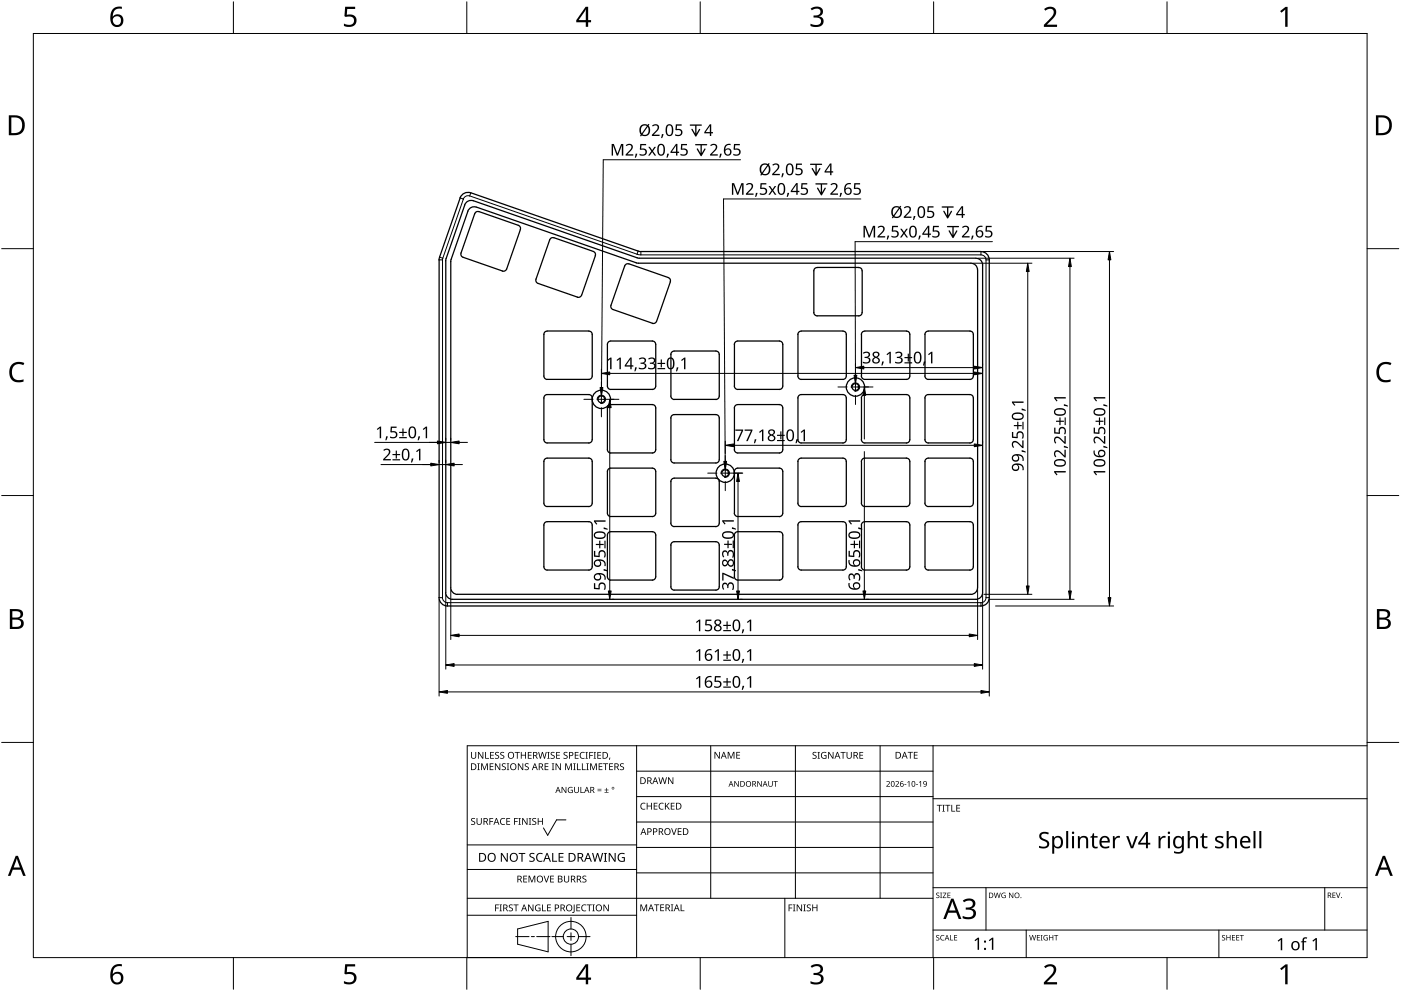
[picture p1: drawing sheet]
<svg xmlns="http://www.w3.org/2000/svg" width="420mm" height="297mm" viewBox="0 0 420 297" stroke-linecap="round" stroke-linejoin="round" font-family="sans-serif">
<g fill="none" stroke="#000" stroke-width=".38">
<path d="M138 59.3a2.57 2.57 0 0 1 3.2-1.5l50.7 17.6h102.3a2.44 2.44 0 0 1 2.5 2.5v101.2a2.5 2.5 0 0 1-2.5 2.5h-160M138 59.3l-6.3 18.3v101.5a2.54 2.54 0 0 0 2.5 2.5M133.7 78.1v99.5M133.8 77.5l-.2 .7M140.3 63.3l-5.1 15.1v97.7M141.9 60.2a2.02 2.02 0 0 0-2.5 1.2l-5.6 16.1M141.9 60.2l49.8 17.2M142.4 64.1a.96 .96 0 0 1 1.2-.7l11.9 4.1a.98 .98 0 0 1 .5 1.3M142.4 64l-4.1 11.8a1.01 1.01 0 0 0 .6 1.3l11.8 4.1M142.8 62.1a2 2 0 0 0-2.5 1.2M142.9 62.1l48.4 16.8h99.9a1.97 1.97 0 0 1 2 2v95.2M156.1 68.8l-4.1 11.8"/>
<path d="M166.1 71.3a.97 .97 0 0 0-1.3 .6l-4.1 11.8a1.01 1.01 0 0 0 .6 1.2l11.9 4.2M166.1 71.3l11.8 4.1a.94 .94 0 0 1 .6 1.3M178.6 76.6l-4.2 11.8M187.3 79.7l-4.1 11.8M188.6 79.1a.97 .97 0 0 0-1.3 .6M188.6 79.1l11.8 4.1 .5 .4 .1 .9-4.1 11.8M292.7 77.4a1.98 1.98 0 0 1 2 2v98.2M292.7 77.4h-100.9M151.9 80.6a1.04 1.04 0 0 1-1.2 .7M164.1 99.3a.94 .94 0 0 0-1 .9v12.5a1.03 1.03 0 0 0 1 1h12.5M164.1 99.2h12.5M174.4 88.5a1.04 1.04 0 0 1-1.3 .6"/>
<path d="M176.6 99.3l.6 .1 .4 .8v12.5a1 1 0 0 1-1 1M183.2 91.5a1.04 1.04 0 0 0 .6 1.3l11.9 4.1M196.9 96.3a1.03 1.03 0 0 1-1.3 .6M240.3 99.3a.99 .99 0 0 0-1 .9M240.3 99.2h12.5M245.1 80.2a.97 .97 0 0 0-1 1v12.5a1.02 1.02 0 0 0 1 1h12.5a.94 .94 0 0 0 .9-1M245.1 80.2h12.5M252.8 99.3l.6 .1 .4 .8v12.5a1.04 1.04 0 0 1-1 1M257.6 80.2a.89 .89 0 0 1 .9 1M258.6 81.2v12.5M259.3 99.3a.99 .99 0 0 0-1 .9M259.4 99.2h12.5"/>
<path d="M271.8 99.3l.6 .1 .5 .8-.1 12.5a1.01 1.01 0 0 1-1 1h-12.4a1.05 1.05 0 0 1-1.1-1M278.4 99.3a.99 .99 0 0 0-1 .9M278.4 99.2h12.5M290.9 99.3l.6 .1 .4 .8v12.5a1.04 1.04 0 0 1-1 1h-12.5a1.05 1.05 0 0 1-1-1M176.6 118.3l.8 .4 .2 .6v12.5M176.6 118.3h-12.5a1 1 0 0 0-1 1v12.5M182.2 115.7a1.04 1.04 0 0 0 .9 1h12.6M195.6 102.2l.6 .2 .4 .8 .1 12.5M195.7 102.2h-12.6a.99 .99 0 0 0-.9 1v12.5M196.6 115.7a1.01 1.01 0 0 1-1 1M201.2 118.7a1.12 1.12 0 0 0 1 1h12.5M201.2 106.2v12.5"/>
<path d="M214.7 105.2l.6 .2 .4 .8v12.5M214.7 105.2h-12.5a1.05 1.05 0 0 0-1 1M215.7 118.7a1.02 1.02 0 0 1-1 1M220.2 115.7a1.11 1.11 0 0 0 1 1h12.6M220.3 103.2v12.5M233.7 102.2l.6 .2 .4 .8 .1 12.5M233.8 102.2h-12.6a1.05 1.05 0 0 0-1 1M234.7 115.7a1.01 1.01 0 0 1-1 1M239.3 112.7a1.1 1.1 0 0 0 1 1h12.5M239.3 100.2v12.5M239.3 119.3v12.5M252.8 118.3l.8 .4 .2 .6v12.5"/>
<path d="M252.8 118.3h-12.5a1.06 1.06 0 0 0-1 1M258.3 119.3a1.06 1.06 0 0 1 1.1-1h12.4l.9 .4 .1 .6 .1 12.5M258.4 100.2v12.5M258.4 119.3v12.5M277.4 119.3a1.06 1.06 0 0 1 1-1h12.5l.6 .2 .4 .8v12.5M277.4 100.2v12.5M277.4 119.3v12.5M163.1 131.8a1.03 1.03 0 0 0 1 1h12.5M176.6 137.3l.6 .2 .4 .8v12.5a1.01 1.01 0 0 1-1 1M176.6 137.3h-12.5a1 1 0 0 0-1 1v12.5a1.03 1.03 0 0 0 1 1h12.5M177.6 131.8a1 1 0 0 1-1 1M182.2 134.8a1.04 1.04 0 0 0 .9 1h12.6"/>
<path d="M195.6 121.3l.6 .2 .4 .8 .1 12.5M195.7 121.3h-12.6a.99 .99 0 0 0-.9 1v12.5M196.6 134.8a1.01 1.01 0 0 1-1 1M201.2 137.8a1.12 1.12 0 0 0 1 1h12.5M201.2 125.3v12.5M202.2 124.3a1.05 1.05 0 0 0-1 1M214.7 124.3l.6 .2 .4 .8v12.5M214.7 124.3h-12.5M215.7 137.8a1.02 1.02 0 0 1-1 1M220.2 134.8a1.11 1.11 0 0 0 1 1h12.6M220.3 122.3v12.5M233.7 121.3l.6 .2 .4 .8 .1 12.5"/>
<path d="M233.8 121.3h-12.6a1.05 1.05 0 0 0-1 1M234.7 134.8a1.01 1.01 0 0 1-1 1M239.3 131.8a1.1 1.1 0 0 0 1 1h12.5M239.3 138.3v12.5M252.8 137.3l.6 .2 .4 .8v12.5a1.01 1.01 0 0 1-1 1M252.8 137.3h-12.5a1.06 1.06 0 0 0-1 1M253.8 131.8a1.01 1.01 0 0 1-1 1M258.3 131.8a1.1 1.1 0 0 0 1 1h12.6a.97 .97 0 0 0 .9-1M258.3 138.3a1.06 1.06 0 0 1 1.1-1h12.4l.9 .4 .2 .6-.1 12.5a.97 .97 0 0 1-.9 1h-12.6a1.1 1.1 0 0 1-1-1M258.4 138.3v12.5M277.4 131.8a1.05 1.05 0 0 0 1 1h12.5a1.01 1.01 0 0 0 1-1M277.4 138.3a1.06 1.06 0 0 1 1-1h12.5l.6 .2 .4 .8v12.5a1.04 1.04 0 0 1-1 1h-12.5a1.05 1.05 0 0 1-1-1"/>
<path d="M277.4 138.3v12.5M176.6 156.4l.6 .2 .4 .8v12.5a1.05 1.05 0 0 1-1 1M176.6 156.4h-12.5a1 1 0 0 0-1 1v12.5a1.03 1.03 0 0 0 1 1h12.5M183.1 140.3a.99 .99 0 0 0-.9 1v12.5a1.04 1.04 0 0 0 .9 1h12.6M183.2 140.3h12.5M195.6 140.3l.6 .2 .5 .8-.1 12.5a1.01 1.01 0 0 1-1 1M195.6 159.4l.6 .2 .5 .8-.1 12.5a1.01 1.01 0 0 1-1 1M195.7 159.4h-12.6a.99 .99 0 0 0-.9 1v12.5a1.04 1.04 0 0 0 .9 1h12.6M201.2 156.8a1.12 1.12 0 0 0 1 1h12.5M201.2 144.3v12.5M214.7 143.3l.6 .2 .4 .8v12.5a1.02 1.02 0 0 1-1 1M214.7 143.3h-12.5a1.05 1.05 0 0 0-1 1"/>
<path d="M220.2 153.8a1.11 1.11 0 0 0 1 1h12.6M220.3 141.3v12.5M221.2 140.3a1.05 1.05 0 0 0-1 1M221.3 140.3h12.5M233.7 159.4l.6 .2 .5 .8-.1 12.5a1.01 1.01 0 0 1-1 1M233.7 140.3l.6 .2 .5 .8-.1 12.5a1.01 1.01 0 0 1-1 1M233.8 159.4h-12.6a1.05 1.05 0 0 0-1 1M239.3 150.8a1.1 1.1 0 0 0 1 1h12.5M239.3 157.4v12.5M252.8 156.4l.6 .2 .4 .8v12.5a1.04 1.04 0 0 1-1 1M252.8 156.4h-12.5a1.06 1.06 0 0 0-1 1M258.3 157.4a1.06 1.06 0 0 1 1-1h12.6l.5 .2 .4 .8 .1 12.5a1.04 1.04 0 0 1-1.1 1h-12.4a1.05 1.05 0 0 1-1.1-1"/>
<path d="M258.4 157.4v12.5M277.4 157.4a1.06 1.06 0 0 1 1-1h12.5l.6 .2 .4 .8v12.5a1.04 1.04 0 0 1-1 1h-12.5a1.05 1.05 0 0 1-1-1M277.4 157.4v12.5M133.6 177.7a2.07 2.07 0 0 0 2.1 1.9h157M135.2 176.2a2.06 2.06 0 0 0 2 2M201.2 175.9a1.12 1.12 0 0 0 1 1h12.5M201.2 163.4v12.5M214.7 162.4l.6 .2 .4 .8v12.5a1.06 1.06 0 0 1-1 1M214.7 162.4h-12.5a1.04 1.04 0 0 0-1 1M220.2 172.9a1.11 1.11 0 0 0 1 1h12.6M220.3 160.4v12.5M239.3 169.9a1.1 1.1 0 0 0 1 1h12.5"/>
<path d="M293.2 176.2a2 2 0 0 1-2 2l-154-.1M294.7 177.7a2.02 2.02 0 0 1-2 1.9"/>
<circle cx="180.3" cy="119.7" r="1.02"/>
<circle cx="180.3" cy="119.7" r="2.75"/>
<circle cx="256.5" cy="116" r="1.01"/>
<circle cx="256.5" cy="116" r="2.75"/>
<circle cx="217.5" cy="141.8" r="2.74"/>
<circle cx="217.5" cy="141.8" r="1.02"/>
</g>
<g fill="none" stroke="#000" stroke-width=".3">
<path d="M139 59.6l-6.2 17.8M140.9 58.7l50.2 17.5M141.2 57.8l-.4 .9a1.48 1.48 0 0 0-1.9 1l-.9-.4M131.8 77.1l1 .3-.1 .5M132.7 77.9v101.2M132.7 77.9h-1M191.3 75.3l-.2 .9 .2 .1 .9 .1v-1M294.2 75.4v1M294.2 76.4a1.49 1.49 0 0 1 1.5 1.5M294.2 76.4h-102M295.7 77.9v101.2M296.7 77.9h-1"/>
<path d="M131.7 179.1h1M132.7 179.1a1.6 1.6 0 0 0 1.5 1.6v.9M295.7 179.1a1.53 1.53 0 0 1-1.5 1.6v.9M296.7 179.1h-1M294.2 180.6h-160"/>
</g>
<path d="M179.1 119.9a1.25 1.25 0 0 1 1.2-1.4 1.25 1.25 0 0 1 1.3 1.3 1.25 1.25 0 0 1-1.5 1.1M255.3 116.2a1.25 1.25 0 0 1 1.2-1.4 1.25 1.25 0 0 1 1.3 1.3 1.25 1.25 0 0 1-1.5 1.1M216.2 142a1.26 1.26 0 0 1 1.2-1.4 1.26 1.26 0 0 1 1.3 1.3 1.26 1.26 0 0 1-1.4 1.2" fill="none" stroke="#000" stroke-width=".3"/>
<g fill="none" stroke="#000" stroke-width=".3">
<path d="M190.9 223.5v63.5h-50.8v-63.5h269.9M190.9 238.8h88.9M213.1 223.5v45.8M238.5 223.5v45.8M263.9 223.5v45.8M279.8 239.4h130.2M279.8 231.2h-88.9M279.8 223.5v63.5M140.1 253.2h50.8M169.7 245.7h-2.8l-2.6 4.7-1.3-2.2M190.9 254h88.9M279.8 246.4h-88.9"/>
<path d="M140.1 274.3h50.8M140.1 269.3h139.7M155.2 278.4l9.2-2.2v9.1l-9.2-2.3zM171.2 275v3.4M171.2 279.6v2.3M190.9 260.6h-50.8M235.4 269.3v17.7M279.8 261.6h-88.9M295.7 266.1v12.7M307.8 278.8v8.2M365.5 278.8v8.2M397.3 266.1v12.7"/>
<path d="M410 278.8h-130.2M410 266.1h-130.2M154.7 280.7h4M159.3 280.7h1M164.9 280.7h-4M165.5 280.7h3.4M170.1 280.7h2.3M171.2 283v3.4M177 280.7h-3.5"/>
<circle cx="171.2" cy="280.7" r="2.28"/>
<circle cx="171.2" cy="280.7" r="4.6"/>
</g>
<g fill="#000">
<path d="M141.3 225.4h.2v1.3a.53 .53 0 0 0 .5 .5 .53 .53 0 0 0 .6-.5v-1.3h.2v1.3a.78 .78 0 0 1-.8 .7 .78 .78 0 0 1-.7-.7zM143.2 228.8h.7l-.2 .2v1.6l.2 .2h-.7l.2-.2v-1.6zM143.3 225.4h.3l1.1 1.7v-1.7h.2v2h-.2l-1.1-1.7v1.7h-.3zM144.3 228.8h.4l.6 1.7 .6-1.7h.4v2h-.2v-1.7l-.7 1.7h-.2l-.7-1.7v1.7h-.2zM145.5 225.4h.3v1.8h.8v.2h-1.1zM146.9 228.8h1.1v.2h-.9v.7h.8v.2h-.8v.7h.9v.2h-1.1zM147 225.4h1.1v.2h-.9v.6h.9v.3h-.9v.7h.9v.2h-1.1zM148.6 225.6l.4-.2 .7 .1-.2 .1a.43 .43 0 0 0-.8 .2 .43 .43 0 0 0 .6 .5 .63 .63 0 0 1 .3 .9 .63 .63 0 0 1-.9 .2l-.3-.3 .3 .1a.45 .45 0 0 0 .8-.3 .45 .45 0 0 0-.7-.5l-.3-.3zM148.4 228.8h.3l1.1 1.7v-1.7h.2v2h-.3l-1-1.7v1.7h-.3zM150.1 225.6l.4-.2 .7 .1-.2 .1a.43 .43 0 0 0-.7 .2 .43 .43 0 0 0 .5 .5 .63 .63 0 0 1 .4 .9 .63 .63 0 0 1-1 .2l-.2-.3 .3 .1a.45 .45 0 0 0 .7-.3 .45 .45 0 0 0-.6-.5l-.4-.3zM150.6 229l.4-.2 .7 .1-.2 .2a.43 .43 0 0 0-.8 .1 .43 .43 0 0 0 .6 .5 .63 .63 0 0 1 .4 1 .63 .63 0 0 1-1 .1l-.2-.3 .2 .1a.45 .45 0 0 0 .8-.3 .45 .45 0 0 0-.6-.5l-.4-.3zM152 228.8h.7l-.2 .2v1.6l.2 .2h-.7l.2-.2v-1.6z"/>
<path d="M154.4 225.4h1.5v.2h-.6v1.8h-.3v-1.8h-.6zM155.3 228.8h.3l1.1 1.7v-1.7h.2v2h-.3l-1.1-1.7v1.7h-.2zM156.2 225.4h.3v.8h1v-.8h.2v2h-.2v-.9h-1v.9h-.3zM157.5 229l.4-.2 .7 .1-.2 .2a.43 .43 0 0 0-.8 .1 .43 .43 0 0 0 .6 .5 .63 .63 0 0 1 .3 1 .63 .63 0 0 1-.9 .1l-.3-.3 .3 .1a.45 .45 0 0 0 .8-.3 .45 .45 0 0 0-.6-.5l-.4-.3zM158.3 225.4h1.1v.2h-.8v.6h.8v.3h-.8v.7h.8v.2h-1.1zM161.4 225.4h.3l.4 1.7 .4-1.7h.3l.5 1.7 .4-1.7h.3l-.6 2h-.2l-.5-1.7-.5 1.7h-.3zM163.3 228.8h1.2v.2h-.9v.7h.8v.2h-.8v.7h.9v.2h-1.2zM164.1 225.4h.7l-.2 .2v1.6l.2 .2h-.7l.3-.2v-1.6zM165.5 228.8h.7l-.2 .2v1.6l.2 .2h-.7l.2-.2v-1.6zM165.2 225.6l.4-.2 .7 .1-.2 .1a.43 .43 0 0 0-.7 .2 .43 .43 0 0 0 .5 .5 .63 .63 0 0 1 .4 .9 .63 .63 0 0 1-1 .2l-.2-.3 .3 .1a.45 .45 0 0 0 .7-.3 .45 .45 0 0 0-.6-.5l-.3-.3zM166.8 225.4h1.1v.2h-.9v.6h.9v.3h-.9v.7h.9v.2h-1.1zM166.6 228.8h.3l1.1 1.7v-1.7h.2v2h-.3l-1.1-1.7v1.7h-.2z"/>
<path d="M168.4 235.9h.3l1 1.5-.1-1.5h.3v1.8h-.3l-1-1.5v1.5h-.2zM169.1 225.6l.4-.2 .7 .1-.2 .1a.43 .43 0 0 0-.7 .2 .43 .43 0 0 0 .5 .5 .63 .63 0 0 1 .4 .9 .63 .63 0 0 1-1 .2l-.2-.3 .3 .1a.45 .45 0 0 0 .7-.3 .45 .45 0 0 0-.6-.5l-.4-.3zM169.5 228.8h.4l.6 1.7 .6-1.7h.4v2h-.2v-1.7l-.7 1.7h-.2l-.7-1.7v1.7h-.2zM170.5 236.1l.9-.2 .4 .1-.1 .2a.75 .75 0 0 0-1.2 .5 .75 .75 0 0 0 1 .8v-.6h-.4v-.2h.7v.9a1 1 0 0 1-1.3-.2 1 1 0 0 1 0-1.3zM171.9 228.8h.7l-.2 .2v1.6l.2 .2h-.7l.2-.2v-1.6zM173 228.8h.3v1.8h.9v.2h-1.2zM172.4 225.4h1.1v.2h-.9v.6h.9v.3h-.9v.7h.9v.2h-1.1zM172.2 235.9h.2v1.2a.47 .47 0 0 0 .5 .4 .47 .47 0 0 0 .5-.4v-1.2h.2v1.2a.7 .7 0 0 1-.7 .6 .7 .7 0 0 1-.7-.7zM174.1 235.9h.2v1.6h.8v.2h-1zM174.5 228.8h.3v1.8h.9v.2h-1.2zM174.1 225.6l.6-.2 .7 .1-.1 .2-.5-.1a.82 .82 0 0 0-.7 1 .82 .82 0 0 0 1.2 .5v.3a1.06 1.06 0 0 1-1.3-.4 1.06 1.06 0 0 1 .1-1.4zM175.6 225.4h.7l-.2 .2v1.6l.2 .2h-.7l.2-.2v-1.6z"/>
<path d="M175.8 228.8h.8l-.3 .2v1.6l.3 .2h-.8l.3-.2v-1.6zM176.7 225.4h1.1v.2h-.8v.7h.8v.3h-.8v.8h-.3zM177 228.8h.3l.7 1.7 .6-1.7h.4v2h-.3l.1-1.7-.7 1.7h-.2l-.7-1.7v1.7h-.2zM178 225.4h.7l-.2 .2v1.6l.2 .2h-.7l.3-.2v-1.6zM179.2 237h1.2v.1h-1.2zM179.2 236.5h1.2v.1h-1.2zM179.1 225.4h1.2v.2h-.9v.6h.8v.3h-.8v.7h.9v.2h-1.2zM179.5 228.8h1.2v.2h-.9v.7h.8v.2h-.8v.7h.9v.2h-1.2zM181.3 237.5h1.2v.2h-1.2zM180.9 228.8h1.5v.2h-.6v1.8h-.3v-1.8h-.6zM181.8 236.2h.2v.5h.5v.2h-.5v.5h-.2v-.5h-.5v-.2h.5zM182.8 227.1h.3l-.3 .7h-.2z"/>
<path d="M182.7 228.8h1.1v.2h-.9v.7h.9v.2h-.9v.7h.9v.2h-1.1zM186 229l.4-.2 .7 .1-.2 .2a.43 .43 0 0 0-.7 .1 .43 .43 0 0 0 .5 .5 .63 .63 0 0 1 .4 1 .63 .63 0 0 1-1 .1l-.2-.3 .3 .1a.45 .45 0 0 0 .7-.3 .45 .45 0 0 0-.6-.5l-.3-.3zM197.5 233h.2l.4 1.7 .5-1.7h.3l.4 1.7 .5-1.7h.2l-.5 2h-.3l-.5-1.7-.5 1.7h-.2zM200.3 233h.3l1.1 1.7v-1.7h.2v2h-.3l-1-1.7v1.7h-.3zM214.3 225.4h.3l1.1 1.6-.1-1.6h.3v2h-.3l-1.1-1.7v1.7h-.2zM218.2 225.4h.4l.6 1.6 .7-1.6h.4v2h-.3v-1.8l-.7 1.8h-.2l-.6-1.8v1.8h-.3zM220.2 234.1h.3l.9 1.4v-1.4h.2v1.7h-.3l-.9-1.4v1.4h-.2zM220.8 225.4h1.1v.2h-.8v.6h.8v.2h-.8v.8h.8v.2h-1.1zM227.1 234.1h.3l.9 1.4v-1.4h.2v1.7h-.3l-.9-1.4v1.4h-.2zM230.4 234.1h.2v1.1a.44 .44 0 0 0 .5 .5 .44 .44 0 0 0 .4-.5v-1.1h.2v1.1a.66 .66 0 0 1-.6 .6 .66 .66 0 0 1-.7-.6zM232 234.1h1.2v.2h-.5v1.5h-.2v-1.5h-.5zM243.8 225.6l.4-.2 .7 .1-.2 .1a.43 .43 0 0 0-.8 .2 .43 .43 0 0 0 .6 .5l.4 .5-.3 .6a.68 .68 0 0 1-1-.3l.3 .1a.45 .45 0 0 0 .8-.3 .45 .45 0 0 0-.6-.5l-.4-.3z"/>
<path d="M245.2 225.4h.7l-.2 .2v1.6l.2 .2h-.7l.2-.2v-1.6zM246.5 225.6l.9-.2 .4 .1-.1 .2a.84 .84 0 0 0-1.2 .6 .84 .84 0 0 0 1.1 .9v-.6h-.4v-.3h.7v1a1.11 1.11 0 0 1-1.5-.2 1.11 1.11 0 0 1 .1-1.5zM248.4 225.4h.3l1 1.7v-1.7h.3v2h-.3l-1.1-1.7v1.7h-.2zM252.1 225.4h1.5v.2h-.6v1.8h-.3v-1.8h-.6zM253.9 225.4h.2v1.3a.53 .53 0 0 0 .6 .5 .53 .53 0 0 0 .5-.5v-1.3h.2v1.3a.78 .78 0 0 1-.7 .7 .78 .78 0 0 1-.8-.7zM257.7 225.4h1.2v.2h-.9v.6h.8v.3h-.8v.7h.9v.2h-1.2zM265.8 234.3a.61 .61 0 0 1 1 0 .61 .61 0 0 1-.4 1l-.3 .3h.8v.2h-1.1l.4-.6a.46 .46 0 0 0 .5-.5 .46 .46 0 0 0-.5-.4zM268.5 234.3a.61 .61 0 0 1 1 0 .61 .61 0 0 1-.4 1l-.3 .3h.8v.2h-1.1l.5-.6a.46 .46 0 0 0 .4-.5 .46 .46 0 0 0-.4-.4zM271.2 235.1h.6v.2h-.6zM272.1 234.5l.6-.4v1.7h-.2v-1.5l-.3 .3zM272.2 225.4h1.6v.2h-.7v1.8h-.2v-1.8h-.7zM274.7 235.1h.6v.2h-.6z"/>
<path d="M274.1 225.4h1.1v.2h-.9v.6h.8v.2h-.8v.8h.9v.2h-1.1zM275.6 234.5l.6-.4v1.7h-.2v-1.5l-.3 .3zM141.4 245.4l.4-.2 .7 .1-.2 .2a.43 .43 0 0 0-.8 .1 .43 .43 0 0 0 .6 .5 .63 .63 0 0 1 .4 1 .63 .63 0 0 1-1 .1l-.2-.3 .2 .1a.45 .45 0 0 0 .8-.3 .45 .45 0 0 0-.6-.5l-.4-.3zM142.9 245.2h.3v1.3a.53 .53 0 0 0 .5 .5 .53 .53 0 0 0 .5-.5v-1.3h.3v1.3a.78 .78 0 0 1-.8 .8 .78 .78 0 0 1-.8-.8zM146.8 245.2h1.1v.2h-.9v.7h.9v.3h-.9v.8h-.2zM150.2 245.5l.7-.3 .6 .1-.1 .2a.82 .82 0 0 0-1.2 .7 .82 .82 0 0 0 1.2 .7v.3a1.06 1.06 0 0 1-1.3-.4 1.06 1.06 0 0 1 .1-1.3zM150.2 255.7h.4l1.4 2.1v-2.1h.3v2.6h-.4l-1.4-2.2v2.2h-.3zM151.8 245.2h1.2v.2h-.9v.7h.8v.2h-.8v.7h.9v.2h-1.2zM154.2 245.2h1.1v.2h-.9v.7h.8v.3h-.8v.8h-.2zM155.5 245.2h.7l-.2 .2v1.6l.2 .2h-.7l.2-.2v-1.6zM155.6 255.7h1.9v.3h-.8v2.3h-.3v-2.3h-.8zM156.6 245.2h.3l1.1 1.7v-1.7h.2v2h-.3l-1.1-1.7v1.7h-.2z"/>
<path d="M158.6 245.2h.7l-.2 .2v1.6l.2 .2h-.7l.2-.2v-1.6zM158.9 255.9l.5-.3 .9 .2-.1 .3-.2-.1a.55 .55 0 0 0-.9 .2 .55 .55 0 0 0 .7 .7 .78 .78 0 0 1 .5 1 .78 .78 0 0 1-1.1 .4l-.5-.1v-.3l.6 .1a.52 .52 0 0 0 .7-.3 .52 .52 0 0 0-.6-.6l-.6-.4zM159.7 245.4l.4-.2 .7 .1-.2 .2a.43 .43 0 0 0-.7 .1 .43 .43 0 0 0 .5 .5 .63 .63 0 0 1 .4 1 .63 .63 0 0 1-1 .1l-.2-.3 .3 .1a.45 .45 0 0 0 .7-.3 .45 .45 0 0 0-.6-.5l-.4-.3zM161.1 256l.8-.4 .9 .2-.2 .3-.6-.2a1.07 1.07 0 0 0-.8 1.4 1.07 1.07 0 0 0 1.5 .6v.3a1.38 1.38 0 0 1-1.8-.4 1.38 1.38 0 0 1 .2-1.8zM161.3 245.2h.2v.9h1.1v-.9h.2v2h-.2v-.9h-1.1v.9h-.2zM165.6 255.7h.3v2.3h1.2v.3h-1.5zM167.5 255.7h1.5v.3h-1.1v.8h1v.3h-1v.9h1.1v.3h-1.5zM177.6 255.7h.3l.5 2.2 .6-2.2h.4l.6 2.2 .5-2.2h.4l-.7 2.6h-.3l-.7-2.2-.6 2.2h-.3zM181.1 255.7h.9l-.3 .2v2.1l.3 .3h-.9l.3-.3v-2.1zM182.5 255.7h.4l1.4 2.1v-2.1h.3v2.6h-.4l-1.4-2.2 .1 2.2h-.4zM185.6 256l1.2-.4 .6 .2-.2 .3a1.09 1.09 0 0 0-1.6 .8 1.09 1.09 0 0 0 1.5 1.1v-.8h-.6v-.3h.9v1.3a1.44 1.44 0 0 1-1.9-.3 1.44 1.44 0 0 1 .1-1.9zM192.3 240.9l.6-.3 .7 .1-.1 .2-.5-.1a.82 .82 0 0 0-.7 1.1 .82 .82 0 0 0 1.2 .5v.2a1.06 1.06 0 0 1-1.3-.3 1.06 1.06 0 0 1 .1-1.4z"/>
<path d="M193.9 240.6h.3v.9h1v-.9h.3v2.1h-.3v-1h-1v1h-.3zM196 240.6h1.2v.3h-.9v.6h.8v.2h-.8v.7h.9v.3h-1.2zM197.8 240.9l.5-.3 .8 .1-.2 .2-.4-.1a.82 .82 0 0 0-.7 1.1 .82 .82 0 0 0 1.2 .5v.2a1.06 1.06 0 0 1-1.4-.3 1.06 1.06 0 0 1 .2-1.4zM199.4 240.6h.3v1l.9-1h.3l-.8 .9 .8 1.2h-.3l-.7-1-.2 .2v.8h-.3zM201.3 248.3h.2l.6 1.7 .6-1.7h.3l-.8 2h-.2zM201.2 240.6h1.1v.3h-.9v.6h.8v.2h-.8v.7h.9v.3h-1.1zM203.2 248.3h1.2v.2h-.9v.6h.8v.2h-.8v.8h.9v.2h-1.2zM280.9 241.2h1.6v.3h-.7v1.8h-.2v-1.8h-.7zM282.6 241.2h.7l-.2 .2v1.7l.2 .2h-.7l.2-.2v-1.7zM283.5 241.2h1.5v.3h-.6v1.8h-.3v-1.8h-.6zM285.3 241.2h.3v1.8h.8v.3h-1.1zM286.8 241.2h1.1v.3h-.8v.6h.8v.2h-.8v.7h.8v.3h-1.1z"/>
<path d="M311.9 249.8a2.29 2.29 0 0 1 2.7-.2l-.2 .5a1.41 1.41 0 0 0-2.1 .3 1.83 1.83 0 0 0 1.7 1.4l.5 .6 .2 .6a1.98 1.98 0 0 1-3.1 1.1v-.6a1.72 1.72 0 0 0 2.4-.3 1.48 1.48 0 0 0-1.4-1.3 1.32 1.32 0 0 1-.7-2.1zM319.7 249.1h.6v5.2h-.6zM321.5 250.6h.6v3.7h-.6zM323.3 250.6h.4l.1 .5a1.39 1.39 0 0 1 1.6-.5 1.39 1.39 0 0 1 .9 1.3v2.4h-.6v-2.4a.98 .98 0 0 0-1.2-.8 .98 .98 0 0 0-.6 1.3v1.9h-.6zM327.8 249.8h.3v.8h1.1v.5h-1.1v2.1l.3 .6h.8v.4a1.11 1.11 0 0 1-1.7-1v-2.1h-.5v-.3l.5-.3zM333.8 250.6h.4l.1 .7 .7-.7h.9l-.1 .5h-.7a1.16 1.16 0 0 0-.7 1.2v2h-.6zM337.8 250.6h.6l1.1 3.1 1.1-3.1h.6l-1.4 3.7h-.7zM347.4 250.6h.5l.1 .7 .7-.7h.9l-.1 .5h-.7a1.16 1.16 0 0 0-.8 1.2v2h-.6zM350.3 250.6h.6v3.7h-.6zM356.2 249.1h.6v2a1.39 1.39 0 0 1 1.5-.5 1.39 1.39 0 0 1 1 1.3v2.4h-.6v-2.4a.98 .98 0 0 0-1.2-.8 .98 .98 0 0 0-.7 1.3v1.9h-.6zM360.7 249.8h.3v.8h1.1v.5h-1.1v2.1l.4 .6h.7v.4a1.11 1.11 0 0 1-1.7-1v-2.1h-.5v-.3l.6-.3zM364.6 250.9a2.14 2.14 0 0 1 2.3-.1l-.2 .5-.8-.3a.59 .59 0 0 0-.9 .3 .59 .59 0 0 0 .6 .8l.3 .1a1.11 1.11 0 0 1 1.1 1.3 1.11 1.11 0 0 1-1.5 .8l-1.1-.2v-.6l.6 .3a.88 .88 0 0 0 1.4-.6l-.9-.6a1.09 1.09 0 0 1-.9-1.7z"/>
<path d="M367.9 249.1h.6l-.1 2a1.39 1.39 0 0 1 1.6-.5 1.39 1.39 0 0 1 1 1.3v2.4h-.6v-2.4a.98 .98 0 0 0-1.2-.8 .98 .98 0 0 0-.7 1.3v1.9h-.6zM375.9 249.1h.6v5.2h-.6zM377.7 249.1h.6v5.2h-.6zM148.5 271.1h1.1v.2h-.9v.8h.9v.2h-.9v.8h-.2zM149.8 271.1h.7l-.2 .2v1.6l.2 .2h-.7l.2-.2v-1.6zM152.7 271.3l.4-.2 .7 .1-.2 .2a.43 .43 0 0 0-.7 .1 .43 .43 0 0 0 .5 .6 .63 .63 0 0 1 .4 .9 .63 .63 0 0 1-1 .1l-.2-.3 .2 .1a.45 .45 0 0 0 .8-.3 .45 .45 0 0 0-.6-.5l-.4-.3zM154 271.1h1.5v.2h-.6v1.8h-.3v-1.8h-.6zM156.9 262.5h1.2v.2h-.9v.6h.8v.3h-.8v.7h.9v.2h-1.2zM158.5 262.5h.4l.6 1.6 .7-1.6h.3v2h-.2v-1.8l-.7 1.8h-.2l-.7-1.8v1.8h-.2zM158.4 271.1h.3l1 1.7v-1.7h.3v2h-.3l-1.1-1.6v1.6h-.2zM160.7 271.4l.8-.3 .6 .1-.1 .2a.84 .84 0 0 0-1.3 .7 .84 .84 0 0 0 1.1 .8v-.6h-.4v-.2h.7v1a1.11 1.11 0 0 1-1.5-.3 1.11 1.11 0 0 1 .1-1.4zM162.6 271.1h.2v1.8h.9v.2h-1.1z"/>
<path d="M163 262.5h.3l.6 1.7 .6-1.7h.2l-.7 2h-.3zM164.1 271.1h1.1v.2h-.9v.7h.9v.2h-.9v.7h.9v.2h-1.1zM165 262.5h1.1v.2h-.8v.6h.8v.3h-.8v.7h.8v.2h-1.1zM169.1 262.5h.3v1.3a.53 .53 0 0 0 .5 .5 .53 .53 0 0 0 .5-.5v-1.3h.3v1.3a.78 .78 0 0 1-.8 .7 .78 .78 0 0 1-.8-.7zM172.1 271.1h.2l-.1 2.3a.35 .35 0 0 1-.3 .3 .35 .35 0 0 1-.3-.3l.4-.1zM172.9 271.1h1.1v.2h-.9v.7h.8v.2h-.8v.7h.9v.2h-1.1zM174.6 271.4l.7-.3 .6 .1-.1 .2a.82 .82 0 0 0-1.2 .8 .82 .82 0 0 0 1.2 .7v.2a1.06 1.06 0 0 1-1.4-.4 1.06 1.06 0 0 1 .2-1.3zM174.7 262.7l.5-.2 .7 .1-.3 .1a.43 .43 0 0 0-.7 .2 .43 .43 0 0 0 .6 .5l.4 .5-.3 .5a.68 .68 0 0 1-1-.2l.3 .1a.45 .45 0 0 0 .7-.3 .45 .45 0 0 0-.6-.5l-.3-.3zM176 271.1h1.5v.2h-.6v1.8h-.3v-1.8h-.6zM177.6 271.1h.8l-.3 .2v1.6l.3 .2h-.8l.3-.2v-1.6zM181 271.1h.3l1 1.7v-1.7h.3v2h-.3l-1.1-1.6v1.6h-.2zM192.1 271.1h.3l.7 1.6 .6-1.6h.4v2h-.3v-1.8l-.6 1.8h-.3l-.6-1.8v1.8h-.2z"/>
<path d="M196.2 271.1h1.5v.2h-.6v1.8h-.3v-1.8h-.6zM198 271.1h1.1v.2h-.8v.6h.8v.3h-.8v.7h.8v.2h-1.1zM201.2 271.1h.7l-.2 .2v1.6l.2 .2h-.7l.2-.2v-1.6zM204.1 271.1h.3v1.8h.9v.2h-1.2zM236.5 271.1h1.1v.2h-.8v.7h.8v.3h-.8v.8h-.3zM237.8 271.1h.7l-.2 .2v1.6l.2 .2h-.7l.2-.2v-1.6zM238.9 271.1h.3l1.1 1.7v-1.7h.2v2h-.3l-1-1.6v1.6h-.3zM240.9 271.1h.8l-.3 .2v1.6l.3 .2h-.8l.3-.2v-1.6zM242 271.3l.4-.2 .7 .1-.2 .2a.43 .43 0 0 0-.7 .1 .43 .43 0 0 0 .5 .5l.5 .5-.3 .6a.68 .68 0 0 1-1-.3l.3 .1a.45 .45 0 0 0 .7-.3 .45 .45 0 0 0-.6-.5l-.3-.3zM243.6 271.1h.3v.9h1v-.9h.2v2h-.2v-.9h-1v.9h-.3zM280.8 267.7l.6-.2 .3 .1-.1 .2a.38 .38 0 0 0-.5-.1 .38 .38 0 0 0-.1 .5 .38 .38 0 0 0 .5 .1l.2 .3-.1 .5-.7 .1-.2-.1 .1-.1a.41 .41 0 0 0 .6 0 .41 .41 0 0 0 .1-.5 .41 .41 0 0 0-.5-.2zM281.9 267.6h.6l-.2 .1v1.3l.2 .2h-.6l.2-.2v-1.3z"/>
<path d="M282.7 267.6h1.1l-.8 1.4h.8v.2h-1.1l.9-1.5h-.9zM284.1 267.6h.9v.1h-.7v.5h.7v.2h-.7v.6h.7v.2h-.9zM288.7 269.9a2.36 2.36 0 0 1 3.8 .6 1.49 1.49 0 0 1-1.2 1.8 1.62 1.62 0 0 1 1.4 1.8 1.62 1.62 0 0 1-1.8 1.4l-2.2-.3v-.7a2.16 2.16 0 0 0 3.2-.5 1.23 1.23 0 0 0-1.7-1.4h-.6v-.6a1.55 1.55 0 0 0 2.1-1.1 1.51 1.51 0 0 0-2.6-.5zM298.1 267.6h.2l.3 1.3 .4-1.3h.2l.4 1.3 .3-1.3h.2l-.4 1.6h-.2l-.4-1.4-.4 1.4h-.2zM300.5 267.8l.7-.3 .4 .1-.1 .2a.67 .67 0 0 0-1 .5 .67 .67 0 0 0 .9 .7v-.5h-.3v-.2h.5v.8a.88 .88 0 0 1-1.1-.2 .88 .88 0 0 1 0-1.1zM302.6 267.6h.2l.9 1.3v-1.3h.2v1.6h-.3l-.8-1.4v1.4h-.2zM399.6 267.5h.9v.2h-.7v.5h.7v.2h-.7v.6h.7v.2h-.9zM400.6 267.5h.3l.4 1.4 .5-1.4h.2l-.6 1.7h-.2zM280.8 280.4l.6-.2 .3 .1-.1 .2a.38 .38 0 0 0-.5-.1 .38 .38 0 0 0-.1 .5 .38 .38 0 0 0 .5 .1 .51 .51 0 0 1 0 .9 .51 .51 0 0 1-.8-.3l.1 .1a.41 .41 0 0 0 .6 0 .41 .41 0 0 0 .1-.5 .41 .41 0 0 0-.5-.2zM282.2 280.5l.6-.3 .4 .1-.1 .2a.65 .65 0 0 0-.9 .6 .65 .65 0 0 0 1 .6 .77 .77 0 0 1-1.1-.1 .77 .77 0 0 1 .1-1.1zM285 280.3h.2v1.4h.7v.2h-.9zM286.1 280.3h.9v.1h-.7v.5h.7v.2h-.7v.6h.7v.2h-.9z"/>
<path d="M292.3 281.8l.9-.7h.4v3.6h-.4v-3.2l-.7 .6zM296.5 281.8l1-.7h.4v3.6h-.4v-3.2l-.7 .6zM308.7 280.3h.2l.3 1.3 .4-1.3h.2l.4 1.3 .3-1.3h.2l-.4 1.6h-.2l-.4-1.4-.4 1.4h-.2zM311 280.3h.9v.1h-.7v.5h.6v.2h-.6v.6h.7v.2h-.9zM312.1 280.3h.6l-.2 .1v1.3l.2 .2h-.6l.2-.2v-1.3zM313.1 280.5l.8-.3 .3 .1v.2a.67 .67 0 0 0-1.1 .5 .67 .67 0 0 0 1 .7v-.5h-.4v-.2h.6v.8a.88 .88 0 0 1-1.2-.2 .88 .88 0 0 1 0-1.1zM314.6 280.3h.2v.6h.9v-.6h.2v1.6h-.2v-.8h-.9v.8h-.2zM316.1 280.3h1.2v.1h-.5v1.5h-.2v-1.5h-.5zM366.5 280.4l.6-.2 .3 .1v.2a.38 .38 0 0 0-.5-.1 .38 .38 0 0 0-.2 .5 .38 .38 0 0 0 .5 .1 .51 .51 0 0 1 .1 .9 .51 .51 0 0 1-.9-.3l.2 .1a.41 .41 0 0 0 .5 0 .41 .41 0 0 0 .1-.5 .41 .41 0 0 0-.5-.2zM367.8 280.3h.2v.6h.8v-.6h.2v1.6h-.2v-.8h-.8v.8h-.2zM369.5 280.3h.9v.1h-.7v.5h.6v.2h-.6v.6h.7v.2h-.9zM370.7 280.3h.9v.1h-.7v.5h.7v.2h-.7v.6h.7v.2h-.9z"/>
<path d="M371.8 280.3h1.2v.1h-.5v1.5h-.2v-1.5h-.5zM383.2 282l1-.8h.3v3.6h-.4v-3.1l-.7 .6zM390.8 281.2l1-.3 .2 .1-.1 .4a.58 .58 0 0 0-.7 0 .58 .58 0 0 0-.1 .7h.6v.3h-.6v2.4h-.5v-2.4h-.5v-.2l.5-.1zM393.6 282l1-.8h.3v3.6h-.4v-3.1l-.7 .6z"/>
<path d="M141.3 228.8h.6a.91 .91 0 0 1 1 1 .94 .94 0 0 1-1.1 1h-.5zM141.5 229v1.6h.3a.72 .72 0 0 0 .8-.8 .69 .69 0 0 0-.8-.8z"/>
<path d="M152.5 225.6a.98 .98 0 0 1 1.5 .1 .98 .98 0 0 1-.3 1.5 .98 .98 0 0 1-1.4-.5zM152.8 225.7a.79 .79 0 0 0-.2 1.2 .79 .79 0 0 0 1.1 .1l.1-.1a.78 .78 0 0 0 0-1 .78 .78 0 0 0-1-.2z"/>
<path d="M153.2 229a.95 .95 0 0 1 1.1-.2 .95 .95 0 0 1 .6 1 1.01 1.01 0 0 1-1.5 .9 1.01 1.01 0 0 1-.2-1.7zM153.5 229.2l-.2 .6a.74 .74 0 0 0 1 .7 .74 .74 0 0 0 .2-1.2l-.4-.3z"/>
<path d="M159.9 225.4h.5a.58 .58 0 0 1 .7 .4 .58 .58 0 0 1-.3 .7l.5 .9h-.3l-.5-.8h-.4v.8h-.2zM160.1 225.6v.8h.3a.39 .39 0 0 0 .5-.4 .39 .39 0 0 0-.5-.4z"/>
<path d="M160.3 228.8h.2l.8 2h-.3l-.2-.6h-.8l-.3 .6h-.2zM160.4 229.1l-.3 .9h.6z"/>
<path d="M161.6 228.8h.5a.58 .58 0 0 1 .7 .4 .58 .58 0 0 1-.3 .7l.5 .9h-.3l-.5-.8h-.4v.8h-.2zM161.8 229v.8h.3a.39 .39 0 0 0 .5-.4 .39 .39 0 0 0-.5-.4z"/>
<path d="M167.3 235.9h.2l.7 1.8h-.3l-.2-.6h-.7l-.2 .6h-.3zM167.4 236.1l-.3 .8h.5z"/>
<path d="M170.7 225.4h.5a.61 .61 0 0 1 .8 .6 .75 .75 0 0 1-1.1 .6v.8h-.2zM170.9 225.6v.8a.49 .49 0 0 0 .8-.4 .49 .49 0 0 0-.8-.4z"/>
<path d="M175.9 235.9h.2l.7 1.8h-.2l-.3-.6h-.7l-.2 .6h-.2zM176 236.1l-.3 .8h.6z"/>
<path d="M177 235.9h.5a.52 .52 0 0 1 .7 .3 .52 .52 0 0 1-.4 .7l.5 .8h-.2l-.5-.8h-.3v.8h-.3zM177.3 236.1v.6h.2a.35 .35 0 0 0 .5-.3 .35 .35 0 0 0-.5-.3z"/>
<path d="M180.7 225.4h.6a1.01 1.01 0 0 1 1 1 1.01 1.01 0 0 1-1 1h-.6zM181 225.6v1.6h.2a.79 .79 0 0 0 .9-.8 .79 .79 0 0 0-.8-.8z"/>
<path d="M183.4 236.2a.4 .4 0 0 1 .8 0 .4 .4 0 0 1-.8 0zM183.6 236.2a.25 .25 0 0 0 .5 0 .25 .25 0 0 0-.5 0z"/>
<path d="M184.3 228.8h.5a.58 .58 0 0 1 .7 .4 .58 .58 0 0 1-.3 .7l.5 .9h-.3l-.5-.8h-.4v.8h-.2zM184.5 229v.8h.3a.39 .39 0 0 0 .5-.4 .39 .39 0 0 0-.5-.4z"/>
<path d="M192.1 233h.6a1.01 1.01 0 0 1 1 1 1.01 1.01 0 0 1-1.1 1h-.5zM192.3 233.2v1.6h.3a.79 .79 0 0 0 .8-.8 .79 .79 0 0 0-.8-.8z"/>
<path d="M194.1 233h.6a.58 .58 0 0 1 .7 .4 .58 .58 0 0 1-.4 .7l.6 .9h-.3l-.5-.8h-.4v.8h-.3zM194.4 233.2v.8h.3a.39 .39 0 0 0 .5-.4 .39 .39 0 0 0-.5-.4z"/>
<path d="M196.4 233h.2l.8 2h-.2l-.3-.6h-.8l-.2 .6h-.3zM196.5 233.2l-.3 1h.6z"/>
<path d="M216.9 225.4h.3l.8 2h-.3l-.2-.6h-.8l-.3 .6h-.2zM217.1 225.6l-.4 .9h.7z"/>
<path d="M219.1 234.1h.2l.7 1.7h-.2l-.2-.5h-.7l-.2 .5h-.2zM219.2 234.3l-.2 .8h.5z"/>
<path d="M222 234.1h.6a.76 .76 0 0 1 .8 .8 .79 .79 0 0 1-.9 .9h-.5zM222.2 234.3v1.3h.3a.6 .6 0 0 0 .7-.6 .58 .58 0 0 0-.7-.7z"/>
<path d="M223.5 235a.9 .9 0 0 1 1.8 0 .9 .9 0 0 1-1.8 0zM224.1 234.4l-.2 .6a.63 .63 0 0 0 .7 .5 .63 .63 0 0 0 .6-.7 .63 .63 0 0 0-.8-.5z"/>
<path d="M225.6 234.1h.5a.49 .49 0 0 1 .6 .3 .49 .49 0 0 1-.3 .7l.4 .7h-.2l-.4-.7h-.4v.7h-.2zM225.8 234.3v.6h.3a.33 .33 0 0 0 .4-.3 .33 .33 0 0 0-.4-.3z"/>
<path d="M229.3 234.1h.2l.7 1.7h-.2l-.2-.5h-.7l-.2 .5h-.2zM229.4 234.3l-.2 .8h.5z"/>
<path d="M251 225.4h.3l.7 2h-.2l-.3-.6h-.8l-.2 .6h-.3zM251.1 225.6l-.3 1h.7z"/>
<path d="M256 225.4h.5a.58 .58 0 0 1 .7 .4 .58 .58 0 0 1-.3 .7l.5 .9h-.3l-.5-.8h-.4v.8h-.2zM256.2 225.6v.8h.3a.39 .39 0 0 0 .5-.4 .39 .39 0 0 0-.5-.4z"/>
<path d="M267.4 234.2a.62 .62 0 0 1 .7 0 .62 .62 0 0 1 .2 .8 .64 .64 0 0 1-.7 .8 .64 .64 0 0 1-.4-.9zM267.5 234.4l-.1 .6a.43 .43 0 0 0 .3 .6 .43 .43 0 0 0 .4-.6l-.2-.6z"/>
<path d="M270.1 234.3l.8-.2v.2l-.6 .1-.2 .5a.56 .56 0 0 1 .9 .2 .56 .56 0 0 1-.4 .8 .56 .56 0 0 1-.7-.6zM270.1 235.3a.37 .37 0 0 0 .7 0 .37 .37 0 0 0-.7 0z"/>
<path d="M268.6 225.4h.6a.91 .91 0 0 1 1 1 .94 .94 0 0 1-1 1h-.6zM268.9 225.6v1.6h.2a.72 .72 0 0 0 .9-.8 .69 .69 0 0 0-.8-.8z"/>
<path d="M271.2 225.4h.2l.8 2h-.3l-.2-.6h-.8l-.2 .6h-.3zM271.3 225.6l-.3 .9h.6z"/>
<path d="M273.6 234.2a.62 .62 0 0 1 .7 0 .62 .62 0 0 1 .2 .8 .64 .64 0 0 1-.6 .8 .64 .64 0 0 1-.5-.9zM273.7 234.4l-.1 .6a.43 .43 0 0 0 .3 .6 .43 .43 0 0 0 .4-.6l-.1-.6z"/>
<path d="M277 234.2a.81 .81 0 0 1 1 .6 .81 .81 0 0 1-.5 1h-.5v-.2l.6-.1 .2-.5a.53 .53 0 0 1-.8 0 .53 .53 0 0 1 0-.8zM277.1 234.6a.37 .37 0 0 0 .7 0 .37 .37 0 0 0-.7 0z"/>
<path d="M145 245.2h.6a.58 .58 0 0 1 .7 .4 .58 .58 0 0 1-.4 .7l.6 .9h-.3l-.5-.8h-.4v.8h-.3zM145.3 245.4v.8h.3a.39 .39 0 0 0 .4-.4 .39 .39 0 0 0-.4-.4z"/>
<path d="M143.7 255.7h.8a1.32 1.32 0 0 1 1.3 1.3 1.32 1.32 0 0 1-1.4 1.3h-.7zM144 256v2h.4a1.03 1.03 0 0 0 1-1 1.03 1.03 0 0 0-1-1z"/>
<path d="M146.6 256a1.28 1.28 0 0 1 1.8 .1 1.28 1.28 0 0 1-.2 1.8 1.28 1.28 0 0 1-1.8-.1l-.2-1zM146.9 256.1a1.06 1.06 0 0 0-.3 1.4 1.06 1.06 0 0 0 1.2 .5 1.04 1.04 0 0 0 .5-1.4 1.04 1.04 0 0 0-1.4-.5z"/>
<path d="M148.8 245.2h.2l.8 2h-.3l-.2-.6h-.8l-.3 .6h-.2zM148.9 245.5l-.3 .9h.6z"/>
<path d="M153.2 256a1.28 1.28 0 0 1 1.8 .1 1.28 1.28 0 0 1-.1 1.8 1.28 1.28 0 0 1-1.9-.1l-.1-1zM153.5 256.1a1.05 1.05 0 0 0-.3 1.4 1.05 1.05 0 0 0 1.3 .4 1.05 1.05 0 0 0 .4-1.4 1.05 1.05 0 0 0-1.4-.4z"/>
<path d="M163.9 255.7h.3l1 2.6h-.3l-.3-.8h-1.1l-.3 .8h-.3zM164.1 256l-.5 1.2h.9z"/>
<path d="M170.5 255.7h.8a1.32 1.32 0 0 1 1.3 1.3 1.32 1.32 0 0 1-1.3 1.3h-.8zM170.9 256v2h.3a1.03 1.03 0 0 0 1.1-1 1.03 1.03 0 0 0-1-1z"/>
<path d="M173.2 255.7h.7a.76 .76 0 0 1 1 .5 .76 .76 0 0 1-.5 .9l.7 1.2h-.4l-.6-1.1h-.5v1.1h-.4zM173.6 256v.9h.3a.5 .5 0 0 0 .7-.5 .5 .5 0 0 0-.7-.4z"/>
<path d="M176.2 255.7h.3l1 2.6h-.3l-.4-.8h-1l-.3 .8h-.3zM176.3 256l-.4 1.2h.8z"/>
<path d="M192.8 248.2h.3l.8 2.1h-.3l-.2-.7h-.9l-.2 .7h-.2zM193 248.5l-.4 .9h.7z"/>
<path d="M194.1 248.3h.6a.68 .68 0 0 1 .7 .8 .68 .68 0 0 1-1 .4v.8h-.3zM194.4 248.5v.8a.49 .49 0 0 0 .8-.4 .49 .49 0 0 0-.8-.4z"/>
<path d="M195.9 248.3h.5a.68 .68 0 0 1 .7 .8 .68 .68 0 0 1-1 .4v.8h-.2zM196.1 248.5v.8a.49 .49 0 0 0 .8-.4 .49 .49 0 0 0-.8-.4z"/>
<path d="M197.6 248.3h.5a.58 .58 0 0 1 .7 .3 .58 .58 0 0 1-.3 .8l.5 .9h-.3l-.5-.9h-.4v.9h-.2zM197.8 248.5v.7h.3a.39 .39 0 0 0 .5-.4 .39 .39 0 0 0-.5-.3z"/>
<path d="M199.5 248.5a.95 .95 0 0 1 1.1-.2 .95 .95 0 0 1 .5 1 .96 .96 0 0 1-1.1 1 .96 .96 0 0 1-.8-1.3zM199.7 248.6l-.2 .3a.77 .77 0 0 0 .2 1 .77 .77 0 0 0 1.1-.1 .77 .77 0 0 0-.1-1l-.4-.3z"/>
<path d="M202.7 240.6h.7a.91 .91 0 0 1 1 1 .94 .94 0 0 1-1.1 1.1h-.6zM203 240.8v1.6h.3a.72 .72 0 0 0 .8-.8 .69 .69 0 0 0-.8-.8z"/>
<path d="M204.8 248.3h.6a.91 .91 0 0 1 1 .9 .94 .94 0 0 1-1 1.1h-.6zM205.1 248.5v1.6h.3a.72 .72 0 0 0 .8-.8 .69 .69 0 0 0-.8-.8z"/>
<path d="M315.6 250.6h.5v.5a1.52 1.52 0 0 1 1.9-.4 1.52 1.52 0 0 1 .8 1.7 1.55 1.55 0 0 1-.8 1.8 1.55 1.55 0 0 1-1.9-.4l.1 2.1h-.6zM316.4 251.3l-.2 .7a1.25 1.25 0 0 0 1.2 1.8 1.54 1.54 0 0 0 .8-1.5 1.54 1.54 0 0 0-1-1.3z"/>
<path d="M330.2 251.1a1.57 1.57 0 0 1 1.9-.4 1.57 1.57 0 0 1 .7 1.8h-2.5a1.39 1.39 0 0 0 .9 1.3 1.39 1.39 0 0 0 1.5-.2v.5l-1.2 .2a1.94 1.94 0 0 1-1.7-1.2 1.94 1.94 0 0 1 .4-2zM330.6 251.3l-.3 .8h1.9a.88 .88 0 0 0-.9-1.1z"/>
<path d="M343.6 249.4h.7v3.2h.7v.6h-.7v1.1h-.6v-1.1h-2.3v-.6zM343.7 250l-1.8 2.6h1.8z"/>
<path d="M352.4 250.8a1.5 1.5 0 0 1 2.1 .3l.1-.5h.4v3.7a1.62 1.62 0 0 1-2.3 1.5l-.6-.1v-.6a1.46 1.46 0 0 0 2.3-.5l.1-.8a1.53 1.53 0 0 1-1.9 .4 1.53 1.53 0 0 1-.8-1.8l.1-.8zM352.8 251.2a1.47 1.47 0 0 0-.4 1.6 1.47 1.47 0 0 0 1.3 1 1.58 1.58 0 0 0-.1-2.7z"/>
<path d="M372.3 251.1a1.57 1.57 0 0 1 2-.4 1.57 1.57 0 0 1 .7 1.8h-2.5a1.39 1.39 0 0 0 .8 1.3 1.39 1.39 0 0 0 1.5-.2v.5a1.98 1.98 0 0 1-2.6-.4 1.98 1.98 0 0 1 .1-2.6zM372.8 251.3l-.3 .8h1.9a.91 .91 0 0 0-.5-1 .91 .91 0 0 0-1.1 .2z"/>
<path d="M150.9 271.1h.6a.58 .58 0 0 1 .7 .4 .58 .58 0 0 1-.4 .7l.6 .9h-.3l-.5-.8h-.4v.8h-.3zM151.2 271.3v.8h.3a.39 .39 0 0 0 .5-.4 .39 .39 0 0 0-.5-.4z"/>
<path d="M155.2 262.5h.5a.58 .58 0 0 1 .7 .4 .58 .58 0 0 1-.3 .7l.5 .9h-.3l-.5-.8h-.4v.8h-.2zM155.4 262.7v.7h.3a.39 .39 0 0 0 .5-.3 .39 .39 0 0 0-.5-.4z"/>
<path d="M157.1 271.1h.2l.8 2h-.3l-.2-.6h-.8l-.3 .6h-.2zM157.2 271.4l-.3 .9h.6z"/>
<path d="M161.2 262.7a.98 .98 0 0 1 1.5 .1 .98 .98 0 0 1-.3 1.5 .98 .98 0 0 1-1.4-.5zM161.5 262.8a.79 .79 0 0 0-.2 1.2 .79 .79 0 0 0 1.1 .1l.1-.1a.78 .78 0 0 0 0-1 .78 .78 0 0 0-1-.2z"/>
<path d="M167.3 262.5h.6a.52 .52 0 0 1 .7 .2 .52 .52 0 0 1-.3 .7 .55 .55 0 0 1 .4 .7 .55 .55 0 0 1-.7 .4h-.7zM167.6 263.5v.8h.4a.38 .38 0 0 0 .5-.4 .38 .38 0 0 0-.5-.4zM167.6 262.7v.6h.3a.35 .35 0 0 0 .5-.3 .35 .35 0 0 0-.5-.3z"/>
<path d="M166.4 271.1h.5a.61 .61 0 0 1 .8 .6 .75 .75 0 0 1-1.1 .6v.8h-.2zM166.6 271.3v.8a.49 .49 0 0 0 .8-.4 .49 .49 0 0 0-.8-.4z"/>
<path d="M168.1 271.1h.6a.58 .58 0 0 1 .7 .4 .58 .58 0 0 1-.4 .7l.5 .9h-.3l-.4-.8h-.4v.8h-.3zM168.4 271.3v.8h.3a.39 .39 0 0 0 .4-.4 .39 .39 0 0 0-.5-.4z"/>
<path d="M171.2 262.5h.6a.58 .58 0 0 1 .7 .4 .58 .58 0 0 1-.4 .7l.6 .9h-.3l-.5-.8h-.4v.8h-.3zM171.5 262.7v.7h.3a.39 .39 0 0 0 .5-.3 .39 .39 0 0 0-.5-.4z"/>
<path d="M170 271.4a.95 .95 0 0 1 1.1-.2 .95 .95 0 0 1 .5 .9 1.01 1.01 0 0 1-1.4 1 1.01 1.01 0 0 1-.2-1.7zM170.2 271.5l-.2 .6a.74 .74 0 0 0 1 .8 .74 .74 0 0 0 .3-1.3l-.4-.3z"/>
<path d="M173 262.5h.5a.58 .58 0 0 1 .8 .4 .58 .58 0 0 1-.4 .7l.5 .9h-.3l-.5-.8h-.4v.8h-.2zM173.2 262.7v.7h.3a.39 .39 0 0 0 .5-.3 .39 .39 0 0 0-.5-.4z"/>
<path d="M178.9 271.4a.95 .95 0 0 1 1.1-.3 .95 .95 0 0 1 .5 1 1.01 1.01 0 0 1-1.4 1 1.01 1.01 0 0 1-.2-1.7zM179.1 271.5l-.2 .6a.74 .74 0 0 0 1 .8 .74 .74 0 0 0 .3-1.3l-.5-.3z"/>
<path d="M195.1 271.1h.3l.8 2h-.3l-.3-.6h-.8l-.2 .6h-.3zM195.2 271.3l-.3 1h.7z"/>
<path d="M199.6 271.1h.5a.58 .58 0 0 1 .8 .4 .58 .58 0 0 1-.4 .7l.5 .9h-.3l-.5-.8h-.4v.8h-.2zM199.8 271.3v.8h.3a.39 .39 0 0 0 .5-.4 .39 .39 0 0 0-.5-.4z"/>
<path d="M202.8 271.1h.3l.7 2h-.2l-.3-.6h-.8l-.2 .6h-.3zM202.9 271.3l-.3 1h.7z"/>
<path d="M285.3 269.4h.6l2.4 6.1h-.8l-.7-1.9h-2.4l-.7 1.9h-.8zM285.6 270.2l-1 2.7h2z"/>
<path d="M296.6 267.6h.5a.73 .73 0 0 1 .8 .8 .75 .75 0 0 1-.9 .8h-.4zM296.8 267.7v1.3h.2a.57 .57 0 0 0 .7-.6l-.2-.5z"/>
<path d="M304.1 268.4a.81 .81 0 0 1 1.6 0 .81 .81 0 0 1-1.6 0zM304.5 268.4a.6 .6 0 0 0 1.2 0 .6 .6 0 0 0-1.2 0z"/>
<path d="M398.2 267.5h.4a.47 .47 0 0 1 .6 .4 .47 .47 0 0 1-.3 .5l.5 .8h-.3l-.4-.7h-.3v.7h-.2zM398.4 267.7v.6h.2a.31 .31 0 0 0 .4-.3 .31 .31 0 0 0-.4-.3z"/>
<path d="M283.9 280.3h.2l.6 1.6h-.2l-.2-.5h-.6l-.2 .5h-.2zM284 280.5l-.2 .7h.5z"/>
<path d="M387.6 282.4a1.28 1.28 0 0 1 1.5-.3 1.28 1.28 0 0 1 .7 1.4 1.32 1.32 0 0 1-1.7 1.3 1.32 1.32 0 0 1-.8-1.9zM388 282.6l-.3 .9a.86 .86 0 0 0 1 1 .86 .86 0 0 0 .6-1.3 .8 .8 0 0 0-.4-.7 .8 .8 0 0 0-.9 .1z"/>
<circle cx="321.8" cy="249.6" r=".37"/>
<circle cx="350.6" cy="249.6" r=".37"/>
<circle cx="306.2" cy="269.1" r=".15"/>
<circle cx="402.3" cy="269" r=".15"/>
<circle cx="295.4" cy="284.4" r=".34"/>
<circle cx="295.4" cy="282.2" r=".34"/>
</g>
<path d="M10 10h400v277h-400z" fill="none" stroke="#000" stroke-width=".3"/>
<g fill="none" stroke="#000" stroke-width=".3">
<path d="M70 .5v9.5M140 .5v9.5M210 .5v9.5M280 .5v9.5M350 .5v9.5M.5 74.5h9.5M419.5 74.5h-9.5M.5 148.5h9.5M410 148.5h9.5M10 222.5h-9.5M410 222.5h9.5M70 287v9.5"/>
<path d="M140 287v9.5M210 287v9.5M280 287v9.5M350 287v9.5"/>
</g>
<g fill="#000">
<path d="M103.5 2h3v.7h-2.4l-.1 1.7a2.01 2.01 0 0 1 3 1.7 2.01 2.01 0 0 1-2.8 2l-1.1-.3v-.7a1.93 1.93 0 0 0 3-.6 1.37 1.37 0 0 0-.5-1.4 1.37 1.37 0 0 0-1.4-.1l-.5 .1-.4-.3zM243.1 2.6a2.32 2.32 0 0 1 3.7 .5 1.46 1.46 0 0 1-1.2 1.8 1.59 1.59 0 0 1 1.4 1.8 1.59 1.59 0 0 1-1.8 1.4l-2.1-.3v-.7a2.12 2.12 0 0 0 3.1-.5 1.21 1.21 0 0 0-1.6-1.3h-.6v-.7a1.53 1.53 0 0 0 2.1-1.1 1.49 1.49 0 0 0-2.6-.4zM313.1 2.7a2.03 2.03 0 0 1 2.1-.8 2.03 2.03 0 0 1 1.6 1.7 3.9 3.9 0 0 1-1.6 2.5l-1.2 1.3h3v.7h-3.9v-.6l1.5-1.6a2.56 2.56 0 0 0 1.3-2.9 1.62 1.62 0 0 0-2.4 .2zM383.9 3.3l1.6-1.2h.6v5.9h-.7l.1-5.2-1.2 1zM3.5 109.3a3.3 3.3 0 0 1 3.8-.5l-.3 .7a2.26 2.26 0 0 0-2.6 0 2.26 2.26 0 0 0-.8 2.6 2.12 2.12 0 0 0 3.1 1.7l.4-.1v.7a2.98 2.98 0 0 1-3.4-.4 2.98 2.98 0 0 1-.8-3.3zM413.5 109.3a3.3 3.3 0 0 1 3.8-.5l-.3 .7a2.26 2.26 0 0 0-2.7 0 2.26 2.26 0 0 0-.7 2.6 2.12 2.12 0 0 0 3.1 1.7l.4-.1v.7a2.98 2.98 0 0 1-3.4-.4 2.98 2.98 0 0 1-.8-3.3zM103.5 289h3v.7h-2.4l-.1 1.7a2.01 2.01 0 0 1 3 1.7 2.01 2.01 0 0 1-2.8 2l-1.1-.4v-.6a1.93 1.93 0 0 0 3-.7 1.37 1.37 0 0 0-.5-1.3 1.37 1.37 0 0 0-1.4-.1l-.5 .1-.4-.3zM243.1 289.6a2.32 2.32 0 0 1 3.7 .5 1.46 1.46 0 0 1-1.2 1.8 1.59 1.59 0 0 1 1.4 1.8 1.59 1.59 0 0 1-1.8 1.4l-2.1-.3v-.7a2.12 2.12 0 0 0 3.1-.5 1.21 1.21 0 0 0-1.6-1.4h-.6v-.6a1.53 1.53 0 0 0 2.1-1.1 1.49 1.49 0 0 0-2.6-.4zM313.1 289.7a2.03 2.03 0 0 1 2.1-.8 2.03 2.03 0 0 1 1.6 1.7 3.9 3.9 0 0 1-1.6 2.5l-1.2 1.3h3v.7h-3.9v-.7l1.5-1.5a2.56 2.56 0 0 0 1.3-2.9 1.62 1.62 0 0 0-2.4 .2zM383.9 290.3l1.6-1.2h.6v5.9h-.7l.1-5.2-1.2 1z"/>
<path d="M33.9 2.6a2.88 2.88 0 0 1 2.6-.6v.7a2.02 2.02 0 0 0-2.6 2.3 1.83 1.83 0 0 1 2.5-.3 1.83 1.83 0 0 1 .3 2.6 2.07 2.07 0 0 1-2.5 .6 2.07 2.07 0 0 1-1.1-2.4 4 4 0 0 1 .8-2.9zM33.8 6.2a1.3 1.3 0 0 0 2.6 0 1.3 1.3 0 0 0-2.6 0z"/>
<path d="M175.6 2h.8v4h.9v.7h-.9v1.3h-.7v-1.3h-2.9v-.6zM175.7 2.8l-2.2 3.2h2.2z"/>
<path d="M2.6 34.6h1.9a2.99 2.99 0 0 1 2.9 3 2.99 2.99 0 0 1-3.1 2.9h-1.7zM3.4 35.2v4.7h.8a2.35 2.35 0 0 0 2.4-2.1 2.35 2.35 0 0 0-1.9-2.6z"/>
<path d="M412.6 34.6h1.9a2.68 2.68 0 0 1 2.9 2.9 2.78 2.78 0 0 1-3.1 3h-1.7zM413.4 35.2v4.7h.8a2.35 2.35 0 0 0 2.4-2.1 2.35 2.35 0 0 0-2-2.6z"/>
<path d="M3 182.6h1.7a1.68 1.68 0 0 1 2.2 1.7 1.37 1.37 0 0 1-1.1 1.1 1.61 1.61 0 0 1 1.3 2 1.61 1.61 0 0 1-2 1.1h-2.1zM3.7 185.7v2.2h1.2a1.13 1.13 0 0 0 1.4-1.1 1.13 1.13 0 0 0-1.4-1.1zM3.7 183.2v1.9h1.1a1.02 1.02 0 0 0 1.3-1 1.02 1.02 0 0 0-1.4-.9z"/>
<path d="M412.9 182.6h1.7a1.68 1.68 0 0 1 2.3 1.7 1.37 1.37 0 0 1-1.1 1.1 1.61 1.61 0 0 1 1.3 2 1.61 1.61 0 0 1-2.1 1.1h-2.1zM413.7 185.7v2.2h1.2a1.13 1.13 0 0 0 1.4-1.1 1.13 1.13 0 0 0-1.5-1.1zM413.7 183.2v1.9h1.1a1.02 1.02 0 0 0 1.3-1 1.02 1.02 0 0 0-1.4-.9z"/>
<path d="M4.7 256.5h.7l2.3 6h-.8l-.7-1.8h-2.4l-.7 1.8h-.7zM5 257.3l-.9 2.7h1.9z"/>
<path d="M414.7 256.5h.7l2.3 6h-.8l-.7-1.8h-2.4l-.7 1.8h-.7zM415 257.3l-.9 2.7h1.9z"/>
<path d="M33.9 289.6a2.88 2.88 0 0 1 2.6-.6v.7a2.02 2.02 0 0 0-2.6 2.3 1.83 1.83 0 0 1 2.5-.3 1.83 1.83 0 0 1 .3 2.6 2.07 2.07 0 0 1-2.5 .6 2.07 2.07 0 0 1-1.1-2.4 4 4 0 0 1 .8-2.9zM33.8 293.2a1.3 1.3 0 0 0 2.6 0 1.3 1.3 0 0 0-2.6 0z"/>
<path d="M175.6 289h.8v4h.9v.7h-.9v1.3h-.7v-1.3h-2.9v-.6zM175.7 289.8l-2.2 3.2h2.2z"/>
</g>
<g fill="none" stroke="#000" stroke-width=".3">
<path d="M177.9 119.7h-2.8M179.1 119.7h2.5M180.4 114.4v2.8M180.4 118.4v2.5M182.9 119.7h2.7M251.3 116h2.8M255.3 116h2.5M256.6 118.5v2.7M256.6 110.7v2.8M256.6 114.7v2.5M259.1 116h2.7M180.4 122.2v2.7"/>
<path d="M217.5 136.6v2.7M212.3 141.8h2.7M217.5 144.3v2.8M217.5 140.6v2.5M218.8 141.8h-2.5M222.8 141.8h-2.8"/>
</g>
<g fill="#000">
<path d="M202.7 37.3h1.7v.4h-1.4v1a1.19 1.19 0 0 1 1.7 1.1 1.19 1.19 0 0 1-1.8 1l-.4-.2v-.4l.2 .1a.89 .89 0 0 0 1.2 .1 .89 .89 0 0 0 .1-1.2l-1.4-.3zM183.4 43.1h.7l1.1 2.9 1.1-2.9h.6v3.5h-.4v-3l-1.2 3h-.3l-1.2-3v3h-.4zM187.7 43.5a1.21 1.21 0 0 1 1.9 0 1.21 1.21 0 0 1-.5 1.8l-.9 .9h1.7v.4h-2.3v-.3l1.3-1.3a.83 .83 0 0 0 .4-1.3 .83 .83 0 0 0-1.4 .1zM190.6 46.1h.5l-.4 1.2h-.3zM192 43.1h1.8v.4h-1.4l-.1 1.1a1.19 1.19 0 0 1 1.7 1.1 1.19 1.19 0 0 1-1.8 .9l-.4-.1v-.4l.2 .1a.89 .89 0 0 0 1.2 .1 .89 .89 0 0 0 .1-1.3l-1.4-.2zM194.4 44h.5l.7 1 .6-1h.5l-.9 1.3 1 1.3h-.5l-.7-1-.7 1h-.5l.9-1.3zM195.5 37.6a1.21 1.21 0 0 1 2 0 1.21 1.21 0 0 1-.5 1.9l-1 .9h1.8v.4h-2.3v-.4l1.3-1.3a.83 .83 0 0 0 .3-1.3 .83 .83 0 0 0-1.3 .1zM198.5 40.2h.5l-.4 1.2h-.3zM200.1 46.1h.5l-.4 1.2h-.3zM204.3 43.1h1.7v.4h-1.3l-.1 1.1a1.17 1.17 0 0 1 1.7 .9 1.17 1.17 0 0 1-1.6 1.2l-.6-.2v-.4l.2 .1a.89 .89 0 0 0 1.2 .1 .89 .89 0 0 0 .1-1.3l-1.4-.2zM206.9 37.4h3.6l-.1 .3h-1.5v2.3l.8-1.3 .3 .1-1.2 2.1-.3-.1-1.2-2 .4-.1 .8 1.3v-2.3h-1.5zM208.5 43.2l3.6 .1-.1 .3h-1.5v2.3l.8-1.3 .3 .1-1.2 2.1-.3-.1-1.2-2 .4-.2 .8 1.4v-2.3h-1.5z"/>
<path d="M213 43.5a1.21 1.21 0 0 1 1.9 0 1.21 1.21 0 0 1-.5 1.8l-.9 .9h1.8v.4h-2.4v-.3l1.3-1.3a.83 .83 0 0 0 .4-1.3 .83 .83 0 0 0-1.4 .1zM215.9 46.1h.5l-.4 1.2h-.3zM220.1 43.1h1.8v.4h-1.4l-.1 1.1 .5-.1a1.13 1.13 0 0 1 1.2 1.3 1.13 1.13 0 0 1-1.6 .9l-.6-.2v-.4l.2 .1a.89 .89 0 0 0 1.2 .1 .89 .89 0 0 0 .2-1.3l-1.5-.2zM219.5 54.9h.7l1 2.9 1.1-2.9h.7v3.5h-.4v-3.1l-1.2 3.1h-.4l-1.1-3.1v3.1h-.4zM223.7 55.3a1.21 1.21 0 0 1 2-.1 1.21 1.21 0 0 1-.6 1.9l-.9 .9h1.8v.4h-2.3v-.4l1.2-1.3a.83 .83 0 0 0 .4-1.3 .83 .83 0 0 0-1.3 .1zM226.7 57.8l.5 .1-.4 1.1h-.3zM228.1 54.9h1.7v.4h-1.3l-.1 1a1.17 1.17 0 0 1 1.7 1 1.17 1.17 0 0 1-1.6 1.1l-.6-.2v-.4l.2 .1a.89 .89 0 0 0 1.2 .1 .89 .89 0 0 0 .1-1.2l-1.4-.3zM230.5 55.8h.5l.6 1 .7-1h.5l-.9 1.2 .9 1.4h-.4l-.8-1.1-.7 1.1h-.5l1-1.4zM231.6 49.4a1.21 1.21 0 0 1 1.9-.1 1.21 1.21 0 0 1-.5 1.9l-.9 .9h1.8v.4h-2.3v-.3l1.2-1.3a.83 .83 0 0 0 .4-1.3 .83 .83 0 0 0-1.4 .1zM234.6 51.9l.5 .1-.5 1.1h-.3zM236.2 57.8l.5 .1-.5 1.1h-.3zM238.7 49h1.8v.4h-1.4l-.1 1a1.17 1.17 0 0 1 1.8 1 1.17 1.17 0 0 1-1.6 1.1l-.7-.1v-.4l.2 .1a.89 .89 0 0 0 1.3 0 .89 .89 0 0 0 .1-1.2l-1.5-.2z"/>
<path d="M240.3 54.9h1.8v.4h-1.4l-.1 1 .6-.1a1.13 1.13 0 0 1 1.1 1.4 1.13 1.13 0 0 1-1.5 .8l-.7-.2v-.4l.2 .1a.89 .89 0 0 0 1.3 .1 .89 .89 0 0 0 .1-1.2l-1.5-.3zM243 49.1l3.5 .1-.1 .2h-1.5v2.4l.8-1.4 .4 .2-1.3 2.1-.2-.1-1.2-2.1 .3-.1 .8 1.4v-2.4h-1.5zM244.6 55h3.5l-.1 .3h-1.5v2.4l.8-1.4 .4 .1-1.3 2.2-.2-.1-1.2-2.1 .3-.1 .8 1.4v-2.4h-1.5zM249.1 55.3a1.21 1.21 0 0 1 1.9-.1 1.21 1.21 0 0 1-.5 1.9l-.9 .9h1.7v.4h-2.3v-.4l1.3-1.3a.83 .83 0 0 0 .3-1.3 .83 .83 0 0 0-1.3 .1zM252 57.8l.5 .1-.4 1.1h-.3zM256.2 54.9h1.7v.4h-1.3l-.1 1a1.17 1.17 0 0 1 1.7 1 1.17 1.17 0 0 1-1.6 1.1l-.6-.2v-.4l.2 .1a.89 .89 0 0 0 1.2 .1 .89 .89 0 0 0 .1-1.2l-1.4-.3zM259 67.7h.6l1.1 2.9 1.1-2.9h.7v3.5h-.5v-3.1l-1.1 3.1h-.4l-1.1-3.1v3.1h-.4zM263.2 68.1a1.21 1.21 0 0 1 1.9-.1 1.21 1.21 0 0 1-.5 1.9l-.9 .9h1.8v.4h-2.3v-.4l1.2-1.3a.83 .83 0 0 0 .4-1.3 .83 .83 0 0 0-1.4 .1zM266.2 70.6l.5 .1-.5 1.1h-.3zM267.5 67.7h1.8v.4h-1.4l-.1 1a1.19 1.19 0 0 1 1.7 1.1 1.19 1.19 0 0 1-1.8 1l-.4-.2v-.4l.2 .1a.89 .89 0 0 0 1.2 .1 .89 .89 0 0 0 .2-1.2l-1.5-.3zM269.9 68.6h.5l.7 1 .7-1h.5l-.9 1.2 .9 1.4h-.5l-.7-1.1-.7 1.1h-.5l1-1.4zM271.1 62.2a1.21 1.21 0 0 1 1.9-.1 1.21 1.21 0 0 1-.5 1.9l-.9 .9h1.7v.4h-2.3v-.3l1.3-1.3a.83 .83 0 0 0 .4-1.3 .83 .83 0 0 0-1.4 .1z"/>
<path d="M274 64.7l.5 .1-.4 1.1h-.3zM275.6 70.6l.5 .1-.4 1.1h-.3zM278.2 61.8h1.8v.4h-1.4l-.1 1a1.19 1.19 0 0 1 1.7 1.2 1.19 1.19 0 0 1-1.8 .9l-.4-.1v-.4l.2 .1a.89 .89 0 0 0 1.2 0 .89 .89 0 0 0 .1-1.2l-1.4-.2zM279.8 67.7h1.8v.4h-1.4l-.1 1a1.19 1.19 0 0 1 1.7 1.1 1.19 1.19 0 0 1-1.8 1l-.4-.2v-.4l.2 .1a.89 .89 0 0 0 1.2 .1 .89 .89 0 0 0 .1-1.2l-1.4-.3zM282.4 61.9l3.6 .1-.2 .2h-1.4v2.4l.8-1.4 .3 .2-1.2 2.1-.3-.1-1.1-2.1 .3-.1 .8 1.4v-2.4h-1.5zM284 67.8h3.6l-.1 .3h-1.5v2.4l.8-1.4 .3 .1-1.2 2.2-.3-.1-1.1-2.1 .3-.1 .8 1.4v-2.4h-1.5zM288.5 68.1a1.21 1.21 0 0 1 2-.1 1.21 1.21 0 0 1-.6 1.9l-.9 .9h1.8v.4h-2.3v-.4l1.2-1.3a.83 .83 0 0 0 .4-1.3 .83 .83 0 0 0-1.4 .1zM291.5 70.6l.5 .1-.4 1.1h-.4zM295.7 67.7h1.7v.4h-1.4l-.1 1 .6-.1a1.13 1.13 0 0 1 1.1 1.4 1.13 1.13 0 0 1-1.5 .8l-.7-.2v-.4l.2 .1a.89 .89 0 0 0 1.3 .1 .89 .89 0 0 0 .1-1.2l-1.5-.3zM182.1 107.9l.9-.7h.4v3.5h-.4v-3.1l-.7 .6zM184.9 107.9l.9-.7h.4v3.5h-.4v-3.1l-.7 .6zM190.5 110.1l.5 .1-.4 1.1h-.4z"/>
<path d="M191.6 107.5a1.19 1.19 0 0 1 1.3-.5 1.19 1.19 0 0 1 .8 1.2l-.2 .4-.5 .2a.98 .98 0 0 1 .9 1.3 .98 .98 0 0 1-1.4 .6l-.9-.2v-.4l.4 .2a.81 .81 0 0 0 1.1 0 .81 .81 0 0 0 .2-1l-1.2-.2v-.4a.76 .76 0 0 0 1-.1 .76 .76 0 0 0 0-1l-.6-.1-.7 .3zM194.4 107.5a1.19 1.19 0 0 1 1.3-.5 1.19 1.19 0 0 1 .8 1.2l-.2 .4-.5 .2a.98 .98 0 0 1 .9 1.3 .98 .98 0 0 1-1.4 .6l-.9-.2v-.4l.4 .2a.81 .81 0 0 0 1.1 0 .81 .81 0 0 0 .2-1l-1.2-.2v-.4a.76 .76 0 0 0 .9-.1 .76 .76 0 0 0 .1-1l-.6-.1-.7 .3zM198.1 107.7h.4v1.1h1v.3h-1v1h-.4v-1h-.9v-.3h.9zM203 110.1l.5 .1-.5 1.1h-.3zM204.3 107.9l.9-.7h.4v3.5h-.5l.1-3.1-.7 .6zM258.8 105.8a1.19 1.19 0 0 1 1.3-.5 1.19 1.19 0 0 1 .8 1.1l-.3 .5-.4 .2a.98 .98 0 0 1 .8 1.2 .98 .98 0 0 1-1.3 .7l-.9-.2v-.4l.4 .2a.81 .81 0 0 0 1.1 0 .81 .81 0 0 0 .2-1l-1.2-.3v-.4a.76 .76 0 0 0 .9-.1 .76 .76 0 0 0 .1-.9l-.7-.1-.6 .2zM264.6 108.4h.5l-.5 1.2h-.3zM265.9 106.2l.9-.8h.4v3.5h-.5l.1-3-.7 .6zM268.5 105.8a1.21 1.21 0 0 1 1.3-.5 1.21 1.21 0 0 1 .8 1.1l-.3 .5-.4 .2a.98 .98 0 0 1 .8 1.2 .98 .98 0 0 1-1.3 .7l-1-.2v-.4l.5 .2a.81 .81 0 0 0 1 0 .81 .81 0 0 0 .2-1l-1.1-.3v-.4a.76 .76 0 0 0 .9-.1 .76 .76 0 0 0 .1-.9l-.7-.1-.6 .2zM272.2 106h.4v1h.9v.4h-.9v1h-.4v-1h-1v-.4h1zM277 108.4h.5l-.4 1.2h-.3zM278.3 106.2l1-.8h.3v3.5h-.4v-3l-.6 .6z"/>
<path d="M316.1 119h3.5v.5l-3-.1 .6 .7-.3 .2-.8-.9zM328 119h3.5v.5l-3.1-.1 .6 .7-.3 .2-.7-.9zM113 128.6l.9-.7h.4v3.4h-.4v-3l-.7 .6zM115.8 130.8h.5l-.4 1.2h-.3zM114.9 134.9a1.21 1.21 0 0 1 2-.1 1.21 1.21 0 0 1-.5 1.9l-1 .9h1.8v.4h-2.3v-.4l1.3-1.2a.83 .83 0 0 0 .3-1.4 .83 .83 0 0 0-1.3 .2zM117.2 127.9h1.7v.4h-1.3l-.1 1 .5-.1a1.13 1.13 0 0 1 1.2 1.4 1.13 1.13 0 0 1-1.6 .8l-.6-.2v-.4l.2 .1a.89 .89 0 0 0 1.2 .1 .89 .89 0 0 0 .1-1.3l-1.4-.2zM118.7 135.1h.3v1h1v.3h-1v1h-.3v-1h-1v-.3h1zM120.7 128.4h.3v1h1v.4h-1v1h-.3v-1h-1v-.4h1zM123.5 137.4l.5 .1-.4 1.1h-.4zM125.5 130.8h.5l-.4 1.2h-.4zM124.8 135.2l.9-.7h.4v3.5h-.4v-3l-.7 .5zM126.8 128.6l.9-.7h.4v3.4h-.4v-3l-.7 .6z"/>
<path d="M220.5 128.7h2.4l-1.4 3.5h-.5l1.4-3.1h-1.9zM223.3 128.7h2.4l-1.5 3.5h-.4l1.4-3.1h-1.9zM226.3 131.7h.5l-.4 1.2h-.3zM227.6 129.5l1-.8h.3v3.5h-.4v-3l-.6 .6zM234 129.3h.4v1h.9v.4h-.9v1h-.4v-1h-1v-.4h1zM238.8 131.7h.5l-.4 1.2h-.3zM240.1 129.5l1-.8h.3v3.5h-.4v-3l-.7 .6zM303.5 129.5h.4v1.4h1a1.17 1.17 0 0 1 .9-1.7 1.17 1.17 0 0 1 1.2 1.6l-.2 .6h-.4l.1-.1a.89 .89 0 0 0 .1-1.3 .89 .89 0 0 0-1.2-.1l-.3 1.5-1.6-.2zM304 127.4h1.1v-1h.3v1h1v.3h-1v1h-.3v-1h-1.1zM306.4 135l1.2 .3v.4l-1.2-.3zM306.4 122.5l1.2 .4v.3l-1.2-.3zM303.7 132.4a1.5 1.5 0 0 1 2.1 .6l.8 .8v-1.8h.4v2.3h-.4l-1.3-1.2a.83 .83 0 0 0-1.3-.4 .83 .83 0 0 0 .1 1.3l-.3 .3a1.46 1.46 0 0 1-.1-1.9z"/>
<path d="M303.5 120.3h3.5v.5l-3.1-.1 .6 .7-.3 .2-.7-.9zM316.1 128.2h.4v1.4h1v-.5a1.08 1.08 0 0 1 .8-1.2 1.08 1.08 0 0 1 1.3 .8v1.3l-.5 .1 .1-.1a.89 .89 0 0 0 0-1.3 .89 .89 0 0 0-1.2-.1l-.2 1.5-1.7-.2zM316.7 126.1h1v-1h.4v1h1v.3h-1v1h-.4v-1h-1zM319.1 133.6l1.1 .4v.4l-1.1-.3zM319.1 121.2l1.1 .4v.3l-1.1-.3zM316.3 135.2a1.5 1.5 0 0 1 2.2 .6l.7 .8v-1.8h.4v2.3h-.3l-1.3-1.2a.83 .83 0 0 0-1.3-.4 .83 .83 0 0 0 .1 1.3l-.3 .3a1.47 1.47 0 0 1-.2-1.9zM316.3 131.1a1.5 1.5 0 0 1 2.2 .6l.7 .8v-1.8h.4v2.3h-.3l-1.3-1.2a.83 .83 0 0 0-1.3-.4 .83 .83 0 0 0 .1 1.3l-.3 .3a1.46 1.46 0 0 1-.2-1.9zM328 128.2h.4v1.4h1l-.1-.5a1.13 1.13 0 0 1 1.4-1.1 1.13 1.13 0 0 1 .8 1.5l-.2 .6h-.4l.1-.1a.89 .89 0 0 0 .1-1.3 .89 .89 0 0 0-1.2-.1l-.3 1.5-1.6-.2zM328.6 126.1h1v-1h.3v1h1v.3h-1v1h-.3v-1h-1zM330.9 133.6l1.2 .4v.4l-1.2-.3zM330.9 121.2l1.2 .4v.3l-1.2-.3zM328.2 131.1a1.5 1.5 0 0 1 2.1 .6l.8 .8v-1.8h.4v2.3h-.4l-1.3-1.2a.83 .83 0 0 0-1.3-.4 .83 .83 0 0 0 .1 1.3l-.3 .3a1.46 1.46 0 0 1-.1-1.9z"/>
<path d="M181 158.1l1.2 .4v.3l-1.2-.2zM178.1 156h3.5v.4h-3l.5 .6-.2 .3-.8-1zM219.5 158.1l1.2 .4v.3l-1.2-.3zM216.6 155.9h3.5v.4h-3.1l.6 .7-.3 .2-.7-.9zM257.4 158.1l1.2 .4v.3l-1.2-.2zM254.5 156h3.5v.4h-3.1l.6 .6-.3 .3-.7-1zM316.1 141.2h3.5v.4h-3l.6 .7-.3 .2-.8-.9zM328 141.2h3.5v.4h-3.1l.6 .7-.3 .2-.7-.9zM178.1 174.8h.4v1.4l1 .1a1.17 1.17 0 0 1 1-1.8 1.17 1.17 0 0 1 1.1 1.6l-.1 .7h-.4l.1-.2a.89 .89 0 0 0 0-1.3 .89 .89 0 0 0-1.2-.1l-.2 1.5-1.7-.1zM178.1 165.1h.4v1.4l1 .1v-.6a1.13 1.13 0 0 1 1.3-1.1 1.13 1.13 0 0 1 .8 1.6l-.1 .6h-.4l.1-.2a.89 .89 0 0 0 0-1.2 .89 .89 0 0 0-1.2-.2l-.2 1.5-1.7-.1zM178.7 163h1v-.9h.3v.9h1.1v.4h-1.1v1h-.3v-1h-1zM181 170.6l1.2 .4v.3l-1.2-.3z"/>
<path d="M216.8 174.9l.4-.3 .5 .1 .5 .6a.98 .98 0 0 1 1.3-.8 .98 .98 0 0 1 .6 1.4l-.2 .9h-.4l.2-.5a.81 .81 0 0 0 0-1 .81 .81 0 0 0-1-.2l-.2 1.2h-.4a.76 .76 0 0 0-.1-1 .76 .76 0 0 0-1-.1l-.1 .7 .3 .7-.3 .2a1.65 1.65 0 0 1-.1-1.9zM216.8 165.2l.4-.2h.5l.5 .7a.98 .98 0 0 1 1.3-.9 .98 .98 0 0 1 .6 1.4l-.2 .9h-.4l.2-.4a.81 .81 0 0 0 0-1.1 .81 .81 0 0 0-1-.2l-.2 1.2h-.4a.76 .76 0 0 0-.1-1 .76 .76 0 0 0-1-.1l-.1 .7 .3 .7-.3 .2a1.65 1.65 0 0 1-.1-1.9zM217.2 163h1v-1h.3v1h1v.3h-1v1h-.3v-1h-1zM219.5 170.5l1.2 .4v.3l-1.2-.2zM216.6 171.7l3.5 1.4v.5l-3.1-1.5v1.9h-.4zM254.7 172.1a.85 .85 0 0 1 .8-.2 .85 .85 0 0 1 .6 .7 .97 .97 0 0 1 1.3-.8 .97 .97 0 0 1 .6 1.3l-.2 .9h-.4l.2-.4a.81 .81 0 0 0 0-1.1 .81 .81 0 0 0-1-.2l-.3 1.2h-.3a.76 .76 0 0 0-.1-.9 .76 .76 0 0 0-1-.1l-.1 .7 .3 .6-.3 .2a1.65 1.65 0 0 1-.1-1.9zM254.5 165.1h.4v1.4l1 .1a1.19 1.19 0 0 1 1.1-1.7 1.19 1.19 0 0 1 1 1.8l-.2 .4h-.4l.1-.2a.89 .89 0 0 0 .1-1.3 .89 .89 0 0 0-1.2-.1l-.3 1.5-1.6-.2zM255 163h1.1v-1h.3v1h1v.4h-1v.9h-.3v-.9h-1.1zM257.4 170.6l1.2 .4v.3l-1.2-.3zM208.7 186.4l1-.7h.3v3.5h-.4v-3l-.7 .5zM208.7 195.3l1-.7h.3v3.5h-.4v-3.1l-.7 .6zM211.6 185.7h1.7v.4h-1.3l-.1 1a1.17 1.17 0 0 1 1.7 1 1.17 1.17 0 0 1-1.6 1.1l-.6-.1v-.4h.2a.89 .89 0 0 0 1.2 .1 .89 .89 0 0 0 .1-1.2l-1.4-.2z"/>
<path d="M214.3 195.3l.9-.7h.4v3.5h-.4v-3.1l-.7 .6zM217.9 186.3h.3v1h1v.3h-1v1h-.3v-1h-1v-.3h1zM217.9 195.1h.3v1.1h1v.3h-1v1h-.3v-1h-1v-.3h1zM222.7 188.6l.5 .1-.4 1.1h-.4zM222.7 197.5l.5 .1-.4 1.1h-.4zM224 186.4l.9-.7h.4v3.5h-.4v-3l-.7 .5zM224 195.3l.9-.7h.4v3.5h-.4v-3.1l-.7 .6zM208.7 203.4l1-.7h.3v3.4h-.4v-3l-.7 .6zM214.4 202.7h1.7v.3h-1.3l-.1 1.1 .5-.1a1.13 1.13 0 0 1 1.2 1.3 1.13 1.13 0 0 1-1.6 .9l-.6-.2v-.4l.2 .1a.89 .89 0 0 0 1.2 .1 .89 .89 0 0 0 .1-1.3l-1.4-.2zM217.9 203.2h.3v1h1v.4h-1v1h-.3v-1h-1v-.4h1zM222.7 205.6h.5l-.4 1.2h-.4zM224 203.4l.9-.7h.4v3.4h-.4v-3l-.7 .6z"/>
<path d="M192.2 37.7l1-.5 1 .2 .3-.3 .3 .2-.3 .4 .5 1.3a1.63 1.63 0 0 1-.8 1.6 1.63 1.63 0 0 1-1.7 0l-.3 .3-.3-.2 .3-.3a2.31 2.31 0 0 1 0-2.7zM194.3 38l-1.6 2.2a1.34 1.34 0 0 0 1.6-.3 1.34 1.34 0 0 0 .1-1.7zM192.6 37.9l-.4 .8 .2 1.3 1.6-2.2-.8-.2z"/>
<path d="M200 37.5a1.26 1.26 0 0 1 1.6 0 1.26 1.26 0 0 1 .3 1.5 1.27 1.27 0 0 1-.3 1.4 1.27 1.27 0 0 1-1.4 .2 2.74 2.74 0 0 1-.2-3.1zM200.3 37.8l-.3 1.2a.85 .85 0 0 0 .2 1.1 .85 .85 0 0 0 1.1 0l.1-.4a1.48 1.48 0 0 0-.6-2.1z"/>
<path d="M212.9 37.3h.4v2.3h.5v.4h-.5v.8h-.4v-.8h-1.7v-.4zM212.9 37.7l-1.3 1.9h1.3z"/>
<path d="M197.5 43.3a1.26 1.26 0 0 1 1.6 .1 1.26 1.26 0 0 1 .3 1.5 1.27 1.27 0 0 1-.3 1.4 1.27 1.27 0 0 1-1.4 .2 2.74 2.74 0 0 1-.2-3.2zM197.8 43.7l-.3 1.2a.85 .85 0 0 0 .2 1.1 .85 .85 0 0 0 1.1 0l.1-.5a1.48 1.48 0 0 0-.6-2z"/>
<path d="M202.7 43.1h.5v2.4h.5v.3h-.5v.8h-.5v-.8h-1.6v-.3zM202.7 43.6l-1.2 1.9h1.2z"/>
<path d="M217.6 43.5l1.1-.4h.4v.4a1.18 1.18 0 0 0-1.6 1.4 1.11 1.11 0 0 1 1.7 .1 1.11 1.11 0 0 1-.3 1.6 1.11 1.11 0 0 1-1.6-.5l-.2-1.4zM217.5 45.6a.76 .76 0 0 0 1.5 0 .76 .76 0 0 0-1.5 0z"/>
<path d="M228.2 49.4l1-.4 1.1 .2 .2-.3 .3 .2-.2 .3a1.8 1.8 0 0 1 .2 2.4 1.8 1.8 0 0 1-2.3 .5l-.2 .4-.3-.2 .2-.4a2.31 2.31 0 0 1 0-2.7zM230.3 49.8l-1.5 2.2a1.18 1.18 0 0 0 1.3 0 1.18 1.18 0 0 0 .5-1.2zM228.7 49.6l-.4 .8 .2 1.3 1.6-2.2-.8-.1z"/>
<path d="M233.6 55.1a1.26 1.26 0 0 1 1.5 .1 1.26 1.26 0 0 1 .4 1.4 1.27 1.27 0 0 1-.3 1.5 1.27 1.27 0 0 1-1.5 .2 2.74 2.74 0 0 1-.1-3.2zM233.9 55.4a2.26 2.26 0 0 0 .3 2.6 .95 .95 0 0 0 .9-1.4 1 1 0 0 0-1-1.4z"/>
<path d="M236.1 49.2a1.26 1.26 0 0 1 1.5 .1 1.26 1.26 0 0 1 .4 1.5 1.27 1.27 0 0 1-.3 1.4 1.27 1.27 0 0 1-1.5 .2 2.74 2.74 0 0 1-.1-3.2zM236.4 49.5a2.26 2.26 0 0 0 .3 2.7 .95 .95 0 0 0 .9-1.4 1 1 0 0 0-1-1.4z"/>
<path d="M238.8 54.9h.4v2.3h.5v.4h-.5v.8h-.4v-.8h-1.7v-.4zM238.8 55.3l-1.2 1.9h1.2z"/>
<path d="M248.9 49h.5v2.3h.5v.4h-.5v.8h-.5v-.8h-1.6v-.3zM249 49.5l-1.3 1.8h1.2z"/>
<path d="M253.7 55.2l1-.4 .5 .1v.4a1.18 1.18 0 0 0-1.6 1.3 1.11 1.11 0 0 1 1.7 .1 1.11 1.11 0 0 1-.3 1.7 1.11 1.11 0 0 1-1.6-.5l-.2-1.5zM253.6 57.3a.76 .76 0 0 0 1.5 0 .76 .76 0 0 0-1.5 0z"/>
<path d="M267.7 62.2l1-.4 1.1 .2 .2-.3 .3 .2-.3 .3 .5 1.4a1.63 1.63 0 0 1-.7 1.6 1.63 1.63 0 0 1-1.8-.1l-.2 .4-.3-.2 .2-.4a2.31 2.31 0 0 1 0-2.7zM269.8 62.6l-1.6 2.2a1.34 1.34 0 0 0 1.7-.3 1.34 1.34 0 0 0 0-1.7zM268.1 62.4l-.3 .8 .2 1.3 1.5-2.2-.7-.1z"/>
<path d="M273.1 67.9a1.26 1.26 0 0 1 1.5 .1 1.26 1.26 0 0 1 .4 1.4 1.27 1.27 0 0 1-.4 1.5 1.27 1.27 0 0 1-1.4 .2 2.74 2.74 0 0 1-.1-3.2zM273.3 68.2a2.26 2.26 0 0 0 .3 2.6 .95 .95 0 0 0 .9-1.4 1 1 0 0 0-.9-1.4z"/>
<path d="M275.6 62a1.26 1.26 0 0 1 1.5 .1 1.26 1.26 0 0 1 .4 1.5 1.27 1.27 0 0 1-.4 1.4 1.27 1.27 0 0 1-1.4 .2 2.74 2.74 0 0 1-.1-3.2zM275.8 62.3l-.2 1.3a.85 .85 0 0 0 .1 1.1 .85 .85 0 0 0 1.1-.1l.2-.4a1.48 1.48 0 0 0-.7-2.1z"/>
<path d="M278.2 67.7h.5v2.3h.5v.4h-.5v.8h-.4v-.8h-1.7v-.4zM278.3 68.1l-1.3 1.9h1.3z"/>
<path d="M288.4 61.8h.4v2.3h.5v.4h-.5v.8h-.4v-.8h-1.7v-.3zM288.4 62.3l-1.2 1.8h1.2z"/>
<path d="M293.1 68l1.1-.4 .4 .1v.4a1.18 1.18 0 0 0-1.5 1.3 1.11 1.11 0 0 1 1.6 .1 1.11 1.11 0 0 1-.3 1.7 1.11 1.11 0 0 1-1.6-.5l-.2-1.5zM293 70.1a.76 .76 0 0 0 1.5 0 .76 .76 0 0 0-1.5 0z"/>
<path d="M189 107.2h.4v2.3h.5v.4h-.5v.8h-.4v-.8h-1.6v-.4zM189 107.6l-1.2 1.9h1.2z"/>
<path d="M200.4 107.4a1.26 1.26 0 0 1 1.5 0 1.26 1.26 0 0 1 .4 1.5 1.27 1.27 0 0 1-.3 1.5 1.27 1.27 0 0 1-1.5 .1 2.75 2.75 0 0 1-.1-3.1zM200.7 107.7a2.26 2.26 0 0 0 .2 2.6 .95 .95 0 0 0 .9-1.4 1 1 0 0 0-.9-1.4z"/>
<path d="M261.8 105.7a.99 .99 0 0 1 1.4-.3 .99 .99 0 0 1 .3 1.4l-.4 .3a1.03 1.03 0 0 1 .7 1.4 1.03 1.03 0 0 1-1.6 .4 .94 .94 0 0 1-.6-.9 .94 .94 0 0 1 .7-.9l-.6-.6zM262 108a.7 .7 0 0 0 1.4 0 .7 .7 0 0 0-1.4 0zM262.1 106.3a.6 .6 0 0 0 1.2 0 .6 .6 0 0 0-1.2 0z"/>
<path d="M274.5 105.6a1.26 1.26 0 0 1 1.5 .1 1.26 1.26 0 0 1 .4 1.5 1.27 1.27 0 0 1-.4 1.4 1.27 1.27 0 0 1-1.4 .2 2.74 2.74 0 0 1-.1-3.2zM274.7 105.9a2.26 2.26 0 0 0 .3 2.7 .95 .95 0 0 0 .9-1.4 1 1 0 0 0-.9-1.4z"/>
<path d="M120.9 134.7a1.26 1.26 0 0 1 1.5 .1 1.26 1.26 0 0 1 .4 1.4 1.27 1.27 0 0 1-.3 1.5 1.27 1.27 0 0 1-1.5 .2 2.75 2.75 0 0 1-.1-3.2zM121.2 135l-.3 1.2a.91 .91 0 0 0 .2 1.1 .91 .91 0 0 0 1 .2l.2-.6a1.48 1.48 0 0 0-.7-2.1z"/>
<path d="M122.9 128.1a1.26 1.26 0 0 1 1.5 0 1.26 1.26 0 0 1 .4 1.5 1.27 1.27 0 0 1-.3 1.4 1.27 1.27 0 0 1-1.5 .2 2.75 2.75 0 0 1-.1-3.1zM123.2 128.4a2.16 2.16 0 0 0 .3 2.6 .95 .95 0 0 0 .9-1.4 1 1 0 0 0-.9-1.4z"/>
<path d="M230.5 129a.99 .99 0 0 1 1.4-.3 .99 .99 0 0 1 .3 1.4l-.4 .3a1.03 1.03 0 0 1 .6 1.4 1.03 1.03 0 0 1-1.5 .4 .94 .94 0 0 1-.7-.9 .94 .94 0 0 1 .8-.9l-.6-.6zM230.7 131.3a.69 .69 0 0 0 1.3 0 .69 .69 0 0 0-1.3 0zM230.8 129.6a.6 .6 0 0 0 1.2 0 .6 .6 0 0 0-1.2 0z"/>
<path d="M236.3 128.9a1.26 1.26 0 0 1 1.5 .1 1.26 1.26 0 0 1 .3 1.5 1.27 1.27 0 0 1-.3 1.4 1.27 1.27 0 0 1-1.4 .2 2.75 2.75 0 0 1-.1-3.2zM236.5 129.2a2.26 2.26 0 0 0 .3 2.7 .95 .95 0 0 0 .9-1.4 1 1 0 0 0-.9-1.4z"/>
<path d="M303.7 139.3l1.3-.4a1.64 1.64 0 0 1 2 2h-.4v-.7l-.3-.6-1-.3a1.13 1.13 0 0 1 0 1.6 1.13 1.13 0 0 1-1.6 0 1.13 1.13 0 0 1 0-1.6zM303.8 140.1a.76 .76 0 0 0 1.5 0 .76 .76 0 0 0-1.5 0z"/>
<path d="M303.7 136.5l1.3-.4a1.64 1.64 0 0 1 2 2h-.4v-.7l-.3-.5-1-.4a1.13 1.13 0 0 1 0 1.6 1.13 1.13 0 0 1-1.6 0 1.13 1.13 0 0 1 0-1.6zM303.8 137.3a.76 .76 0 0 0 1.5 0 .76 .76 0 0 0-1.5 0z"/>
<path d="M303.7 124.1a2.49 2.49 0 0 1 3.3 .3 1.3 1.3 0 0 1-.4 1.3 1.3 1.3 0 0 1-1.4 .2 1.26 1.26 0 0 1-1.4-.3 1.26 1.26 0 0 1-.2-1.4zM304 124.3a.75 .75 0 0 0 0 1 .75 .75 0 0 0 .9 .2h.3a.85 .85 0 0 0 1.1-.2 .85 .85 0 0 0 0-1.1l-1.4-.1z"/>
<path d="M316.3 138a2.49 2.49 0 0 1 3.3 .3 1.3 1.3 0 0 1-.4 1.4 1.3 1.3 0 0 1-1.3 .2 1.26 1.26 0 0 1-1.5-.3 1.26 1.26 0 0 1-.1-1.5zM316.6 138.3a.75 .75 0 0 0 0 .9 .75 .75 0 0 0 .9 .3h.4a.85 .85 0 0 0 1.1-.2 .85 .85 0 0 0 0-1.1l-1.5-.2z"/>
<path d="M316.3 122.8a2.49 2.49 0 0 1 3.3 .3 1.3 1.3 0 0 1-.4 1.3 1.3 1.3 0 0 1-1.3 .2 1.26 1.26 0 0 1-1.5-.3 1.26 1.26 0 0 1-.1-1.4zM316.6 123a.75 .75 0 0 0 0 1 .75 .75 0 0 0 .9 .2h.4a.91 .91 0 0 0 1-.2 .91 .91 0 0 0 .2-1l-1.2-.3z"/>
<path d="M328.2 138a2.49 2.49 0 0 1 3.3 .3 1.3 1.3 0 0 1-.4 1.4 1.3 1.3 0 0 1-1.4 .2 1.26 1.26 0 0 1-1.4-.3 1.26 1.26 0 0 1-.2-1.5zM328.5 138.3a.75 .75 0 0 0 0 .9 .75 .75 0 0 0 .9 .3h.3a.91 .91 0 0 0 1.1-.2 .91 .91 0 0 0 .2-1l-1.3-.3z"/>
<path d="M328.2 122.8a2.49 2.49 0 0 1 3.3 .3 1.3 1.3 0 0 1-.4 1.3 1.3 1.3 0 0 1-1.4 .2 1.26 1.26 0 0 1-1.4-.3 1.26 1.26 0 0 1-.2-1.4zM328.5 123a.75 .75 0 0 0 0 1 .75 .75 0 0 0 .9 .2h.3a.91 .91 0 0 0 1.1-.2 .91 .91 0 0 0 .2-1l-1.3-.3z"/>
<path d="M328 135h.3a1.18 1.18 0 0 0 1.4 1.6 1.11 1.11 0 0 1 .1-1.6 1.11 1.11 0 0 1 1.6 .3 1.11 1.11 0 0 1-.4 1.6 1.9 1.9 0 0 1-2.1 .1 1.9 1.9 0 0 1-.9-1.9zM329.6 135.9a.8 .8 0 0 0 1.6 0 .8 .8 0 0 0-1.6 0z"/>
<path d="M178.3 159.7l.3-.2a2.28 2.28 0 0 1 3 .6 1.4 1.4 0 0 1-2 1.5 1.19 1.19 0 0 1-1.3-.5 1.19 1.19 0 0 1 0-1.4zM178.6 160a.75 .75 0 0 0 0 .9 .75 .75 0 0 0 .9 .2h.4a.91 .91 0 0 0 1-.1 .91 .91 0 0 0 .2-1l-1.2-.3z"/>
<path d="M216.8 159.7l.6-.4 .9-.1a1.27 1.27 0 0 1 1.5 .3 1.27 1.27 0 0 1 .1 1.5 2.46 2.46 0 0 1-3.3-.2v-.7zM217.1 159.9a.75 .75 0 0 0 0 .9 .75 .75 0 0 0 .9 .3h.3a.85 .85 0 0 0 1.1-.2 .85 .85 0 0 0 0-1.1l-1.4-.1z"/>
<path d="M254.7 159.7a2.49 2.49 0 0 1 3.3 .3 1.3 1.3 0 0 1-.4 1.3 1.3 1.3 0 0 1-1.4 .2 1.26 1.26 0 0 1-1.4-.3 1.26 1.26 0 0 1-.2-1.4zM255 159.9a.75 .75 0 0 0 0 1 .75 .75 0 0 0 .9 .2h.3a.91 .91 0 0 0 1-.1 .91 .91 0 0 0 .3-1.1l-1.3-.2z"/>
<path d="M178.4 172.2l1.2-.5a1.64 1.64 0 0 1 2 2.1h-.4l.1-.8-.3-.5-1.1-.3a1.13 1.13 0 0 1 0 1.6 1.13 1.13 0 0 1-1.6 0 1.13 1.13 0 0 1 .1-1.6zM178.4 172.9a.8 .8 0 0 0 1.6 0 .8 .8 0 0 0-1.6 0z"/>
<path d="M178.4 168.1l1.2-.5a1.64 1.64 0 0 1 2 2.1h-.4l.1-.8-.3-.5-1.1-.3a1.13 1.13 0 0 1 0 1.6 1.13 1.13 0 0 1-1.6 0 1.13 1.13 0 0 1 .1-1.6zM178.4 168.8a.8 .8 0 0 0 1.6 0 .8 .8 0 0 0-1.6 0z"/>
<path d="M216.9 167.9l.7-.2 .6 .7a1.03 1.03 0 0 1 1.5-.7 1.03 1.03 0 0 1 .4 1.5 .94 .94 0 0 1-1 .7 .94 .94 0 0 1-.8-.7 .89 .89 0 0 1-1.1 .6 .89 .89 0 0 1-.7-1.1zM218.5 168.8a.7 .7 0 0 0 1.4 0 .7 .7 0 0 0-1.4 0zM216.9 168.7a.58 .58 0 0 0 1.1 0 .58 .58 0 0 0-1.1 0z"/>
<path d="M254.5 174.8h.3a1.18 1.18 0 0 0 1.4 1.5 1.11 1.11 0 0 1 .1-1.6 1.11 1.11 0 0 1 1.6 .3 1.11 1.11 0 0 1-.4 1.6 1.9 1.9 0 0 1-2.1 .1 1.9 1.9 0 0 1-.9-1.9zM256.1 175.6a.8 .8 0 0 0 1.6 0 .8 .8 0 0 0-1.6 0z"/>
<path d="M254.5 167.9h.3a1.18 1.18 0 0 0 1.4 1.5 1.11 1.11 0 0 1 .1-1.6 1.11 1.11 0 0 1 1.6 .3 1.11 1.11 0 0 1-.4 1.6 1.9 1.9 0 0 1-2.1 .1 1.9 1.9 0 0 1-.9-1.8zM256.1 168.7a.8 .8 0 0 0 1.6 0 .8 .8 0 0 0-1.6 0z"/>
<path d="M211.9 194.9l1-.4 .5 .1v.3a1.18 1.18 0 0 0-1.6 1.4 1.11 1.11 0 0 1 1.7 .1 1.11 1.11 0 0 1-.3 1.6 1.11 1.11 0 0 1-1.6-.4l-.2-1.5zM211.7 197a.8 .8 0 0 0 1.6 0 .8 .8 0 0 0-1.6 0z"/>
<path d="M214.4 186l.9-.3a.87 .87 0 0 1 1 .6 .87 .87 0 0 1-.7 1.1 1.03 1.03 0 0 1 .7 1.4 1.03 1.03 0 0 1-1.5 .4 .94 .94 0 0 1-.7-.9 .94 .94 0 0 1 .7-.9l-.5-.7zM214.5 188.3a.7 .7 0 0 0 1.4 0 .7 .7 0 0 0-1.4 0zM214.7 186.6a.6 .6 0 0 0 1.2 0 .6 .6 0 0 0-1.2 0z"/>
<path d="M220.1 185.9a1.26 1.26 0 0 1 1.6 .1 1.26 1.26 0 0 1 .3 1.4 1.27 1.27 0 0 1-.3 1.5 1.27 1.27 0 0 1-1.5 .2 2.74 2.74 0 0 1-.1-3.2zM220.4 186.2a2.16 2.16 0 0 0 .3 2.7 .95 .95 0 0 0 .9-1.5 1 1 0 0 0-.9-1.4z"/>
<path d="M220.1 194.8a1.26 1.26 0 0 1 1.6 0 1.26 1.26 0 0 1 .3 1.5 1.27 1.27 0 0 1-.3 1.5 1.27 1.27 0 0 1-1.5 .1 2.74 2.74 0 0 1-.1-3.1zM220.4 195.1l-.3 1.2a.85 .85 0 0 0 .2 1.1 .85 .85 0 0 0 1.1 0l.1-.4a1.48 1.48 0 0 0-.7-2.1z"/>
<path d="M211.9 203l1-.4h.5v.4a1.18 1.18 0 0 0-1.6 1.4 1.11 1.11 0 0 1 1.7 .1 1.11 1.11 0 0 1-.3 1.6 1.11 1.11 0 0 1-1.6-.5l-.2-1.4zM211.8 205.1a.76 .76 0 0 0 1.5 0 .76 .76 0 0 0-1.5 0z"/>
<path d="M220.1 202.8a1.26 1.26 0 0 1 1.6 .1 1.26 1.26 0 0 1 .3 1.5 1.27 1.27 0 0 1-.3 1.4 1.27 1.27 0 0 1-1.5 .2 2.74 2.74 0 0 1-.1-3.2zM220.4 203.2a2.16 2.16 0 0 0 .3 2.6 .95 .95 0 0 0 .9-1.4 1 1 0 0 0-.9-1.4z"/>
</g>
<path d="M180 116.2h.8l-.4 2.5zM256.1 112.5h.9l-.4 2.5zM217.1 138.3h.8l-.4 2.5z" fill="#000" stroke="#000" stroke-width=".3"/>
<path d="M222.1 47.9h-41.2l-.5 70.8M258.2 59.6h-41.2l.5 81.2M297.6 72.4h-41.2l.2 42.6" fill="none" stroke="#000" stroke-width=".3"/>
<g fill="none" stroke="#000" stroke-width=".3">
<path d="M291.8 78.9h17.7M294.8 75.4h39.2M320.9 79.9v97.2M322.1 77.4h-28.8M332.7 77.9v101.2M308.2 81.4v94.2M180.4 110.7v3.1M181 119.7h3.1M256.6 108.9v1.2M257.2 116h3.3M259.1 110.2h33.1M259.2 118.5v13.1"/>
<path d="M292.2 111.9h-109.3M294.7 108.9v.7M294.7 110.7v.6M112.4 132.6h22.8M114.3 139.2h19.4M131.7 138v.6M133.7 131.4v.6M133.7 138v.6M135.2 131.4v.6M138.7 139.2h-2.5M140.2 132.6h-2.5M182.9 122.2v54.9"/>
<path d="M217.5 132.2v3.7M259.2 135.4v41.7M292.2 133.5h-72.2M294.7 132.2v.7M221.3 144.3v32.8M222.6 141.8h-4.5M131.7 179.8v28.8M133.7 178.3v22.3M135.2 176.8v14.9M184.1 179.6h-.6M222.6 179.6h-.6M260.5 179.6h-.7"/>
<path d="M293.2 176.8v14.9M294.7 178.3v22.3M296.7 179.8v28.8M309.5 178.1h-14.4M322.1 179.6h-25.5M290.7 190.5h-153M292.2 199.3h-156M298.6 181.6h35.4M294.2 207.4h-160"/>
</g>
<g fill="#000" stroke="#000" stroke-width=".3">
<path d="M320.9 77.4l.4 2.5h-.8zM332.7 75.4l.4 2.5h-.8zM308.2 78.9l.4 2.5h-.8zM180.4 111.9l2.5-.4v.8zM259.2 116l.4 2.5h-.8zM256.6 110.2l2.5-.4v.8zM292.2 109.8l2.5 .4-2.5 .4zM292.2 111.5l2.5 .4-2.5 .4zM129.2 138.8l2.5 .4-2.5 .5zM131.2 132.2l2.5 .4-2.5 .4zM133.7 139.2l2.5-.4v.9zM135.2 132.6l2.5-.4v.8z"/>
<path d="M182.9 119.7l.4 2.5h-.9zM217.5 133.5l2.5-.4v.8zM292.2 133.1l2.5 .4-2.5 .4zM221.3 141.8l.4 2.5h-.8zM182.4 177.1h.9l-.4 2.5zM220.9 177.1h.8l-.4 2.5zM258.8 177.1h.8l-.4 2.5zM307.8 175.6h.8l-.4 2.5zM320.5 177.1h.8l-.4 2.5zM332.3 179.1h.8l-.4 2.5zM133.7 199.3l2.5-.4v.8zM135.2 190.5l2.5-.5v.9z"/>
<path d="M290.7 190l2.5 .5-2.5 .4zM292.2 198.9l2.5 .4-2.5 .4zM131.7 207.4l2.5-.4v.8zM294.2 207l2.5 .4-2.5 .4z"/>
</g>
<g fill="none" stroke="#000" stroke-width=".35">
<path d="M197.2 110.5h2.3M271.2 108.8h2.3M117.7 137.8h2.3M119.7 131.2h2.3M233 132.1h2.3M306.8 126.4v2.3M319.4 125.1v2.3M331.3 125.1v2.3M181.4 162.1v2.3M219.9 162v2.3M257.8 162v2.3M216.9 189h2.3"/>
<path d="M216.9 197.9h2.3M216.9 206h2.3"/>
</g>
</svg>
